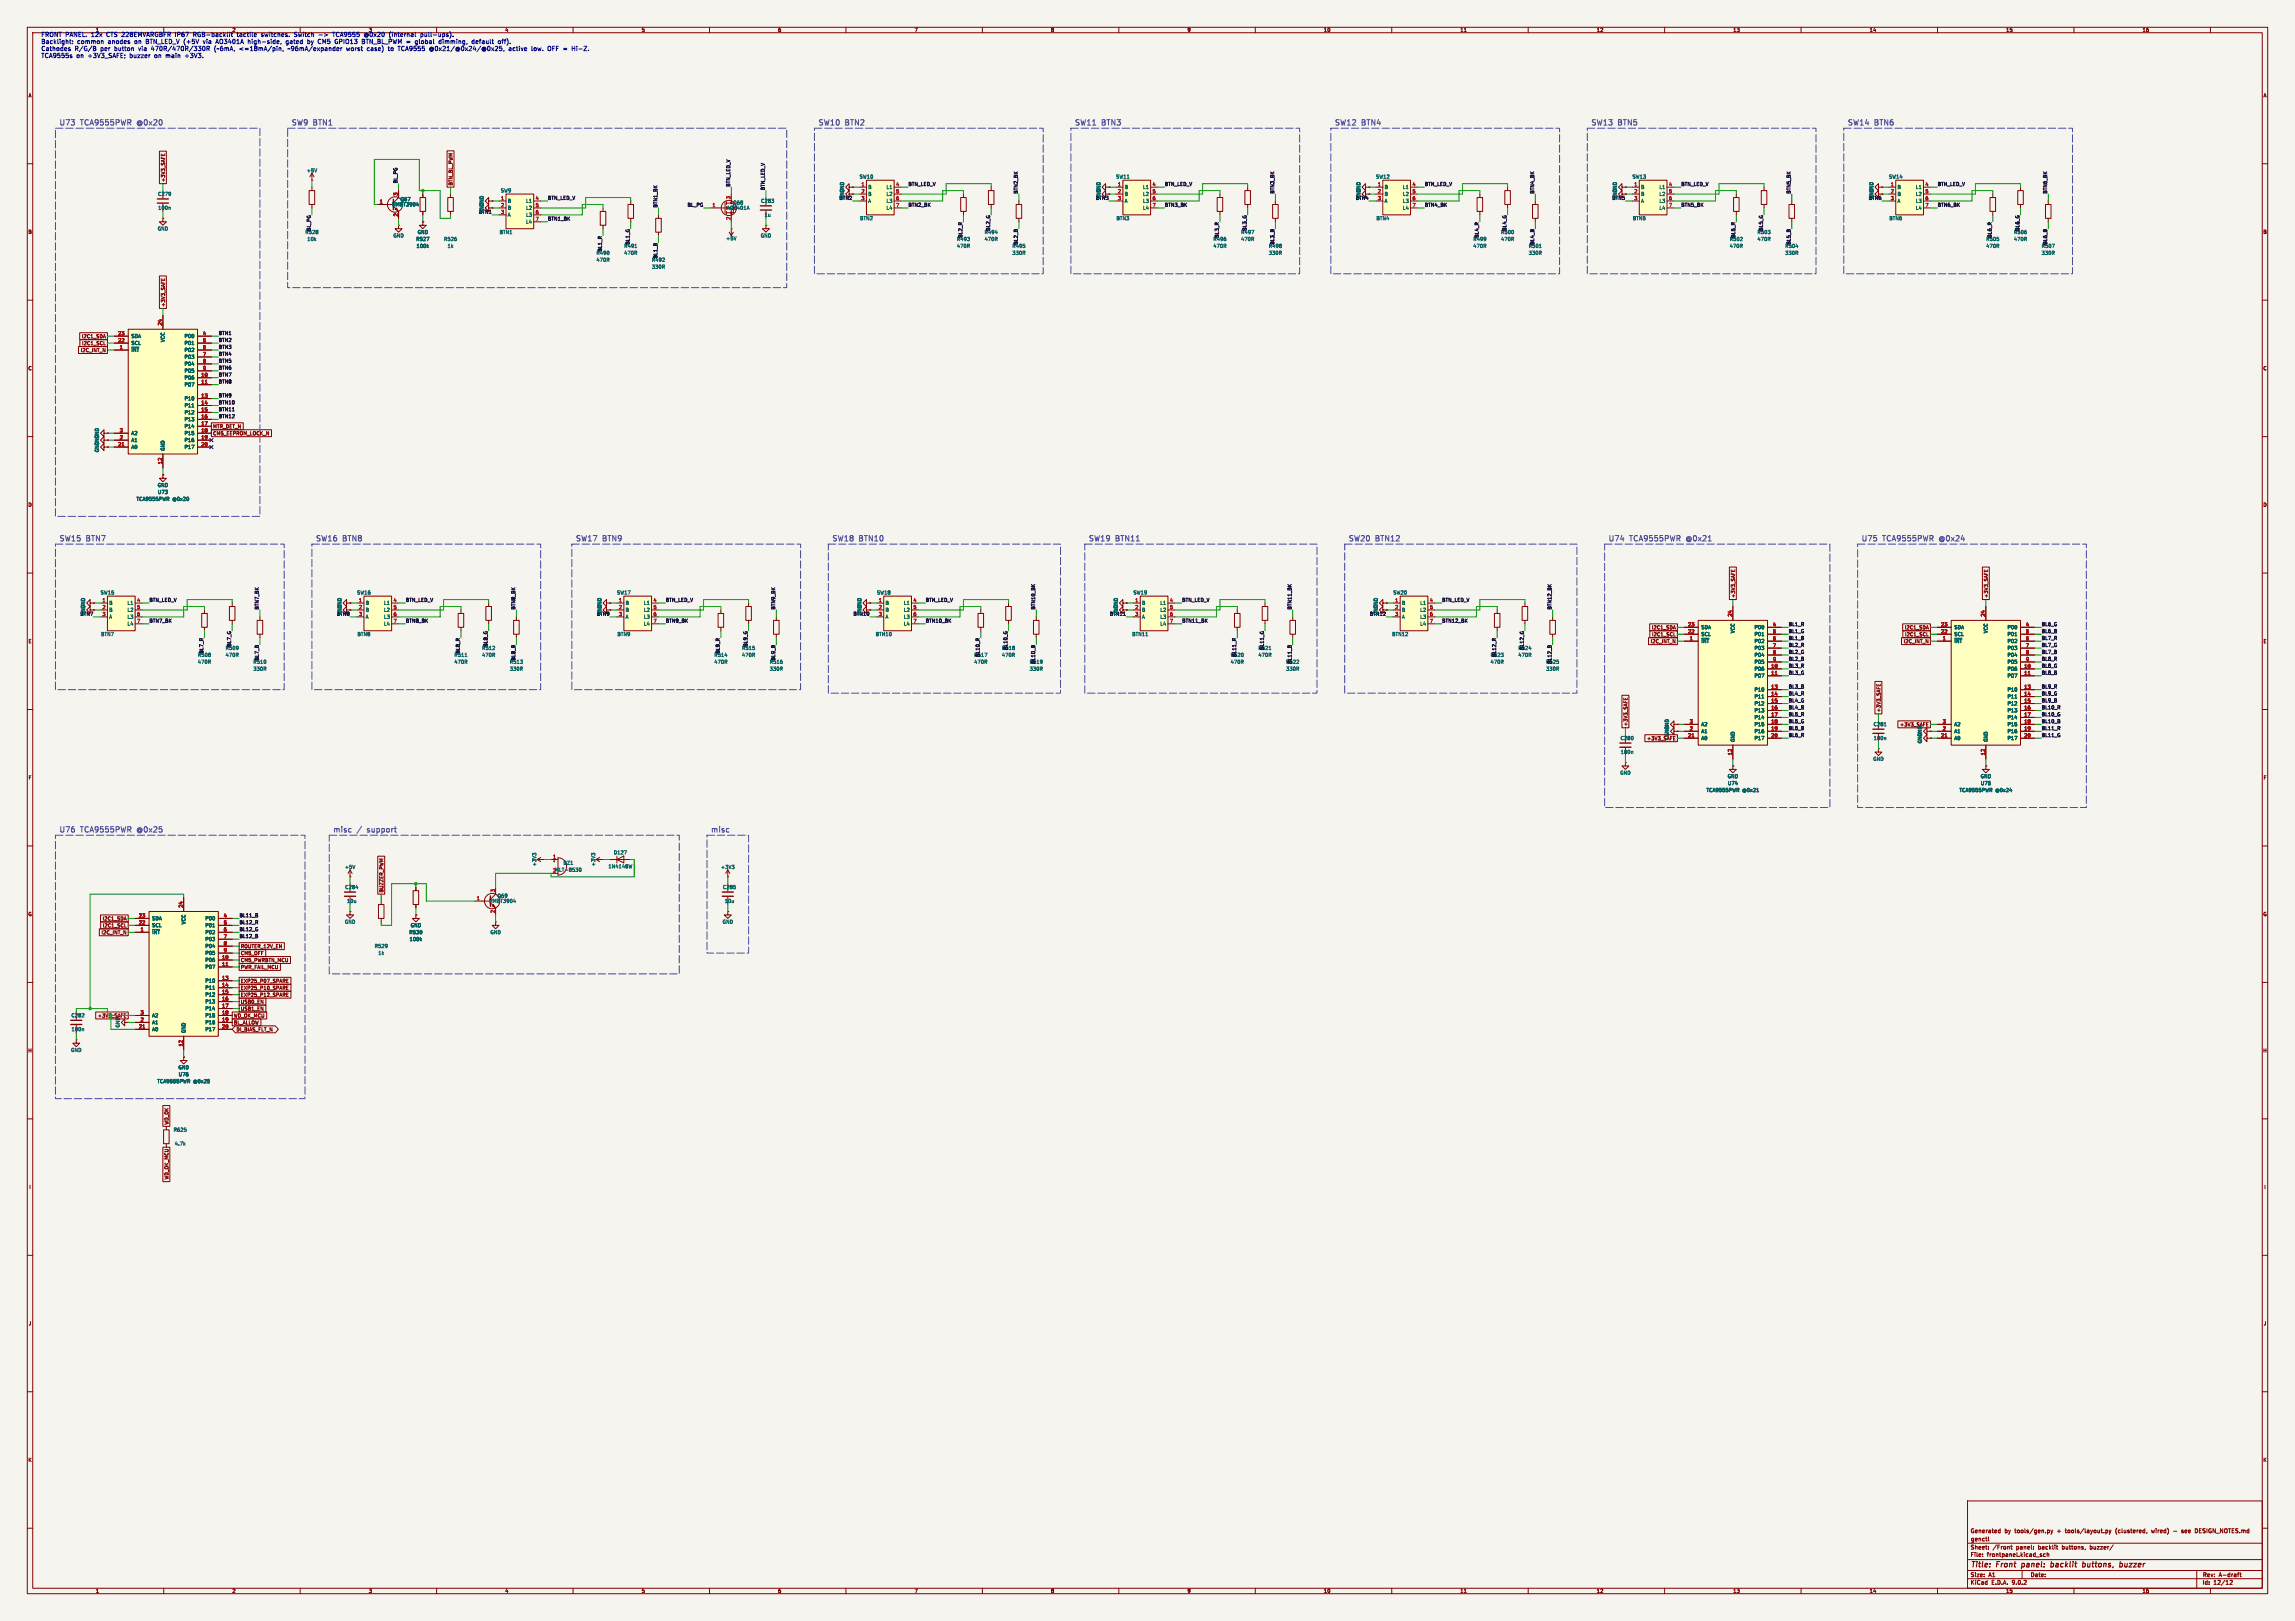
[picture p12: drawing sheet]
<svg xmlns="http://www.w3.org/2000/svg" width="841mm" height="594mm" viewBox="0 0 841 594" stroke-linecap="round" stroke-linejoin="round" font-family="sans-serif">
<defs><g id="words">
<g font-size="2.8" fill="#4848a0">
<text x="21.6" y="46.1">U73</text>
<text x="29.5" y="46.1">TCA9555PWR</text>
<text x="50.7" y="46.1">@0x20</text>
<text x="106.7" y="46.1">SW9</text>
<text x="114.8" y="46.1">BTN1</text>
<text x="299.7" y="46.1">SW10</text>
<text x="309.7" y="46.1">BTN2</text>
<text x="393.7" y="46.1">SW11</text>
<text x="403.7" y="46.1">BTN3</text>
<text x="488.9" y="46.1">SW12</text>
<text x="499" y="46.1">BTN4</text>
<text x="582.9" y="46.1">SW13</text>
<text x="593" y="46.1">BTN5</text>
<text x="676.9" y="46.1">SW14</text>
<text x="686.9" y="46.1">BTN6</text>
<text x="21.6" y="198.5">SW15</text>
<text x="31.6" y="198.5">BTN7</text>
<text x="115.6" y="198.5">SW16</text>
<text x="125.6" y="198.5">BTN8</text>
<text x="210.8" y="198.5">SW17</text>
<text x="220.8" y="198.5">BTN9</text>
<text x="304.8" y="198.5">SW18</text>
<text x="314.8" y="198.5">BTN10</text>
<text x="398.8" y="198.5">SW19</text>
<text x="408.8" y="198.5">BTN11</text>
<text x="494" y="198.5">SW20</text>
<text x="504.1" y="198.5">BTN12</text>
<text x="589.3" y="198.5">U74</text>
<text x="597.2" y="198.5">TCA9555PWR</text>
<text x="618.4" y="198.5">@0x21</text>
<text x="682" y="198.5">U75</text>
<text x="689.9" y="198.5">TCA9555PWR</text>
<text x="711.1" y="198.5">@0x24</text>
<text x="21.6" y="305.2">U76</text>
<text x="29.5" y="305.2">TCA9555PWR</text>
<text x="50.7" y="305.2">@0x25</text>
<text x="121.9" y="305.2">misc</text>
<text x="130.9" y="305.2">/</text>
<text x="135" y="305.2">support</text>
<text x="260.3" y="305.2">misc</text>
</g>
<g font-size="2.8" fill="#840000">
<text x="722" y="574.9">Title:</text>
<text x="731.7" y="574.9">Front</text>
<text x="741.7" y="574.9">panel:</text>
<text x="753.2" y="574.9">backlit</text>
<text x="765.6" y="574.9">buttons,</text>
<text x="780" y="574.9">buzzer</text>
</g>
<g font-size="2.2" fill="#0000c2">
<text x="15" y="13.8">FRONT PANEL.</text>
<text x="15" y="16.4">Backlight:</text>
<text x="28.2" y="16.4">common</text>
<text x="33.4" y="13.8">12x</text>
<text x="39.1" y="13.8">CTS 228EMVARGBFR</text>
<text x="39.6" y="16.4">anodes</text>
<text x="49.4" y="16.4">on</text>
<text x="53.6" y="16.4">BTN_LED_V (+5V</text>
<text x="64.5" y="13.8">IP67</text>
<text x="71.3" y="13.8">RGB-backlit</text>
<text x="74.9" y="16.4">via</text>
<text x="79.7" y="16.4">AO3401A</text>
<text x="87.5" y="13.8">tactile</text>
<text x="91.6" y="16.4">high-side,</text>
<text x="96.5" y="13.8">switches.</text>
<text x="105.7" y="16.4">gated</text>
<text x="108.7" y="13.8">Switch</text>
<text x="113.7" y="16.4">by</text>
<text x="117.7" y="16.4">CM5</text>
<text x="117.8" y="13.8">-&gt;</text>
<text x="123.1" y="13.8">TCA9555</text>
<text x="124" y="16.4">GPIO13</text>
<text x="134" y="16.4">BTN_BL_PWM =</text>
<text x="134.7" y="13.8">@0x20</text>
<text x="144" y="13.8">(internal</text>
<text x="153.8" y="16.4">global</text>
<text x="155.7" y="13.8">pull-ups).</text>
<text x="162.6" y="16.4">dimming,</text>
<text x="174.9" y="16.4">default</text>
<text x="184.6" y="16.4">off).</text>
<text x="15" y="19">Cathodes</text>
<text x="15" y="21.5">TCA9555s</text>
<text x="27.3" y="19">R/G/B</text>
<text x="27.9" y="21.5">on</text>
<text x="32.2" y="21.5">+3V3_SAFE;</text>
<text x="36.8" y="19">per</text>
<text x="42" y="19">button</text>
<text x="47.6" y="21.5">buzzer</text>
<text x="51" y="19">via</text>
<text x="55.8" y="19">470R/470R/330R</text>
<text x="56.8" y="21.5">on</text>
<text x="61.1" y="21.5">main</text>
<text x="68.2" y="21.5">+3V3.</text>
<text x="79" y="19">(~6mA,</text>
<text x="88.3" y="19">&lt;=18mA/pin,</text>
<text x="106.3" y="19">~96mA/expander</text>
<text x="127.9" y="19">worst</text>
<text x="135.5" y="19">case)</text>
<text x="143.4" y="19">to</text>
<text x="147.2" y="19">TCA9555</text>
<text x="158.8" y="19">@0x21/@0x24/@0x25,</text>
<text x="188" y="19">active</text>
<text x="196.5" y="19">low.</text>
<text x="202.6" y="19">OFF =</text>
<text x="211.7" y="19">Hi-Z.</text>
</g>
<g font-size="2.1" fill="#840000">
<text x="722" y="562">Generated</text>
<text x="734.5" y="562">by</text>
<text x="738.3" y="562">tools/gen.py</text>
<text x="754" y="562">+</text>
<text x="757.1" y="562">tools/layout.py</text>
<text x="775.6" y="562">(clustered,</text>
<text x="789" y="562">wired)</text>
<text x="800.3" y="562">see</text>
<text x="805.4" y="562">DESIGN_NOTES.md</text>
<text x="722" y="568">Sheet:</text>
<text x="722" y="565.2">genctl</text>
<text x="730.2" y="568">/Front</text>
<text x="738.9" y="568">panel:</text>
<text x="747" y="568">backlit</text>
<text x="755.9" y="568">buttons,</text>
<text x="766.3" y="568">buzzer/</text>
<text x="722" y="570.7">File:</text>
<text x="728.1" y="570.7">frontpanel.kicad_sch</text>
<text x="722" y="580.9">KiCad</text>
<text x="722" y="578.1">Size:</text>
<text x="728.7" y="578.1">A1</text>
<text x="729.7" y="580.9">E.D.A.</text>
<text x="737.3" y="580.9">9.0.2</text>
<text x="744" y="578.1">Date:</text>
<text x="807" y="578.3">Rev:</text>
<text x="807" y="580.9">Id:</text>
<text x="811.1" y="580.9">12/12</text>
<text x="813.4" y="578.3">A-draft</text>
</g>
<g font-size="1.8" fill="#0000c2">
<text x="35" y="11.9">1</text>
<text x="85" y="11.9">2</text>
<text x="135" y="11.9">3</text>
</g>
<g font-size="1.8" fill="#840000">
<text x="185" y="11.9">4</text>
<text x="235" y="11.9">5</text>
<text x="285" y="11.9">6</text>
<text x="335" y="11.9">7</text>
<text x="385" y="11.9">8</text>
<text x="435" y="11.9">9</text>
<text x="485" y="11.9">10</text>
<text x="535" y="11.9">11</text>
<text x="585" y="11.9">12</text>
<text x="635" y="11.9">13</text>
<text x="685" y="11.9">14</text>
<text x="735" y="11.9">15</text>
<text x="785" y="11.9">16</text>
<text x="10.3" y="35.9">A</text>
<text x="829.3" y="35.9">A</text>
<text x="60.6" y="66.8" transform="rotate(-90 60.6 66.8)">+3V3_SAFE</text>
<text x="166.1" y="68.1" transform="rotate(-90 166.1 68.1)">BTN_BL_PWM</text>
<text x="10.3" y="85.9">B</text>
<text x="829.2" y="85.9">B</text>
<text x="60.6" y="112.6" transform="rotate(-90 60.6 112.6)">+3V3_SAFE</text>
<text x="29.9" y="124.1">I2C1_SDA</text>
<text x="29.4" y="129.2">I2C_INT_N</text>
<text x="29.9" y="126.7">I2C1_SCL</text>
<text x="10.3" y="135.9">C</text>
<text x="829.2" y="135.9">C</text>
<text x="77.9" y="157.2">MTR_DET_N</text>
<text x="77.9" y="159.7">CM5_EEPROM_LOCK_N</text>
<text x="10.3" y="185.9">D</text>
<text x="829.2" y="185.9">D</text>
<text x="636" y="219.2" transform="rotate(-90 636 219.2)">+3V3_SAFE</text>
<text x="728.7" y="219.2" transform="rotate(-90 728.7 219.2)">+3V3_SAFE</text>
<text x="605.2" y="230.8">I2C1_SDA</text>
<text x="605.2" y="233.4">I2C1_SCL</text>
<text x="697.9" y="230.8">I2C1_SDA</text>
<text x="697.9" y="233.4">I2C1_SCL</text>
<text x="10.3" y="235.9">E</text>
<text x="604.7" y="235.9">I2C_INT_N</text>
<text x="697.5" y="235.9">I2C_INT_N</text>
<text x="829.3" y="235.9">E</text>
<text x="689.3" y="261.1" transform="rotate(-90 689.3 261.1)">+3V3_SAFE</text>
<text x="596.6" y="266.2" transform="rotate(-90 596.6 266.2)">+3V3_SAFE</text>
<text x="696.1" y="266.4">+3V3_SAFE</text>
<text x="603.4" y="271.5">+3V3_SAFE</text>
<text x="10.3" y="285.9">F</text>
<text x="829.3" y="285.9">F</text>
<text x="140.7" y="327.2" transform="rotate(-90 140.7 327.2)">BUZZER_PWM</text>
<text x="10.3" y="335.9">G</text>
<text x="829.2" y="335.9">G</text>
<text x="37.5" y="337.5">I2C1_SDA</text>
<text x="37.5" y="340">I2C1_SCL</text>
<text x="37.1" y="342.6">I2C_INT_N</text>
<text x="88.1" y="347.7">ROUTER_12V_EN</text>
<text x="88.1" y="352.7">CM5_PWRBTN_MCU</text>
<text x="88.1" y="350.2">CM5_OFF</text>
<text x="88.1" y="355.3">PWR_FAIL_MCU</text>
<text x="88.1" y="360.4">EXP25_P07_SPARE</text>
<text x="88.1" y="362.9">EXP25_P10_SPARE</text>
<text x="88.1" y="365.4">EXP25_P12_SPARE</text>
<text x="88.1" y="368">USB0_EN</text>
<text x="88.1" y="370.5">USB1_EN</text>
<text x="44" y="376.7" transform="rotate(-90 44 376.7)">GND</text>
<text x="85.6" y="373.1">WD_OK_MCU</text>
<text x="85.6" y="375.6">BL_ALLOW</text>
<text x="86.5" y="378.1">DI_BIAS_FLT_N</text>
<text x="10.2" y="385.9">H</text>
<text x="829.2" y="385.9">H</text>
<text x="61.9" y="412.3" transform="rotate(-90 61.9 412.3)">WD_OK</text>
<text x="10.6" y="435.9">I</text>
<text x="61.9" y="432.4" transform="rotate(-90 61.9 432.4)">WD_OK_MCU</text>
<text x="829.6" y="435.9">I</text>
<text x="10.4" y="485.9">J</text>
<text x="829.4" y="485.9">J</text>
<text x="10.3" y="535.9">K</text>
<text x="829.2" y="535.9">K</text>
<text x="35" y="583.9">1</text>
<text x="85" y="583.9">2</text>
<text x="135" y="583.9">3</text>
<text x="185" y="583.9">4</text>
<text x="235" y="583.9">5</text>
<text x="285" y="583.9">6</text>
<text x="335" y="583.9">7</text>
<text x="385" y="583.9">8</text>
<text x="435" y="583.9">9</text>
<text x="485" y="583.9">10</text>
<text x="535" y="583.9">11</text>
<text x="585" y="583.9">12</text>
<text x="635" y="583.9">13</text>
<text x="685" y="583.9">14</text>
<text x="735" y="583.9">15</text>
<text x="785" y="583.9">16</text>
</g>
<g font-size="1.8" fill="#006464">
<text x="112.3" y="63.3">+5V</text>
<text x="314.9" y="65.6">SW10</text>
<text x="408.8" y="65.6">SW11</text>
<text x="504.1" y="65.6">SW12</text>
<text x="598.1" y="65.6">SW13</text>
<text x="692" y="65.6">SW14</text>
<text x="57.8" y="72">C279</text>
<text x="183.4" y="70.7">SW9</text>
<text x="309.5" y="70.6" transform="rotate(-90 309.5 70.6)">GND</text>
<text x="318" y="69.4">B</text>
<text x="318" y="72">B</text>
<text x="324.7" y="69.4">L1</text>
<text x="324.7" y="72">L2</text>
<text x="403.5" y="70.6" transform="rotate(-90 403.5 70.6)">GND</text>
<text x="412" y="69.4">B</text>
<text x="412" y="72">B</text>
<text x="418.7" y="69.4">L1</text>
<text x="418.7" y="72">L2</text>
<text x="498.7" y="70.6" transform="rotate(-90 498.7 70.6)">GND</text>
<text x="507.2" y="69.4">B</text>
<text x="507.2" y="72">B</text>
<text x="513.9" y="69.4">L1</text>
<text x="513.9" y="72">L2</text>
<text x="592.7" y="70.6" transform="rotate(-90 592.7 70.6)">GND</text>
<text x="601.2" y="69.4">B</text>
<text x="601.2" y="72">B</text>
<text x="607.9" y="69.4">L1</text>
<text x="607.9" y="72">L2</text>
<text x="686.7" y="70.6" transform="rotate(-90 686.7 70.6)">GND</text>
<text x="695.2" y="69.4">B</text>
<text x="695.2" y="72">B</text>
<text x="701.9" y="69.4">L1</text>
<text x="701.9" y="72">L2</text>
<text x="57.8" y="77.1">100n</text>
<text x="143.5" y="75.8">MMBT3904</text>
<text x="146.6" y="73.9">Q67</text>
<text x="177.4" y="75.7" transform="rotate(-90 177.4 75.7)">GND</text>
<text x="185.9" y="74.5">B</text>
<text x="185.9" y="77.1">B</text>
<text x="192.6" y="74.5">L1</text>
<text x="192.6" y="77.1">L2</text>
<text x="266.2" y="77.1">AO3401A</text>
<text x="268.5" y="75.2">Q68</text>
<text x="278.8" y="74.5">C283</text>
<text x="309.5" y="73.2" transform="rotate(-90 309.5 73.2)">GND</text>
<text x="318" y="74.5">A</text>
<text x="324.7" y="74.5">L3</text>
<text x="324.7" y="77.1">L4</text>
<text x="401.4" y="73.3">BTN3</text>
<text x="412" y="74.5">A</text>
<text x="418.7" y="74.5">L3</text>
<text x="418.7" y="77.1">L4</text>
<text x="496.7" y="73.3">BTN4</text>
<text x="507.2" y="74.5">A</text>
<text x="513.9" y="74.5">L3</text>
<text x="513.9" y="77.1">L4</text>
<text x="592.7" y="73.2" transform="rotate(-90 592.7 73.2)">GND</text>
<text x="601.2" y="74.5">A</text>
<text x="607.9" y="74.5">L3</text>
<text x="607.9" y="77.1">L4</text>
<text x="686.7" y="73.2" transform="rotate(-90 686.7 73.2)">GND</text>
<text x="695.2" y="74.5">A</text>
<text x="701.9" y="74.5">L3</text>
<text x="701.9" y="77.1">L4</text>
<text x="177.4" y="78.2" transform="rotate(-90 177.4 78.2)">GND</text>
<text x="185.9" y="79.6">A</text>
<text x="192.6" y="79.6">L3</text>
<text x="192.6" y="82.1">L4</text>
<text x="280" y="79.6">1u</text>
<text x="315" y="80.9">BTN2</text>
<text x="409" y="80.9">BTN3</text>
<text x="504.2" y="80.9">BTN4</text>
<text x="598.2" y="80.9">BTN5</text>
<text x="692.2" y="80.9">BTN6</text>
<text x="57.7" y="84.7">GND</text>
<text x="112.5" y="88.5">10k</text>
<text x="144" y="87.2">GND</text>
<text x="152.4" y="88.5">R527</text>
<text x="152.9" y="86">GND</text>
<text x="162.5" y="88.5">R526</text>
<text x="182.9" y="86">BTN1</text>
<text x="265.9" y="88.2">+5V</text>
<text x="278.6" y="87.2">GND</text>
<text x="360.7" y="88.5">470R</text>
<text x="454.6" y="88.5">470R</text>
<text x="549.9" y="88.5">470R</text>
<text x="643.9" y="88.5">470R</text>
<text x="737.9" y="88.5">470R</text>
<text x="152.5" y="91">100k</text>
<text x="163.9" y="91">1k</text>
<text x="228.6" y="93.6">470R</text>
<text x="350.5" y="91">470R</text>
<text x="370.8" y="93.6">330R</text>
<text x="444.5" y="91">470R</text>
<text x="464.8" y="93.6">330R</text>
<text x="539.7" y="91">470R</text>
<text x="560.1" y="93.6">330R</text>
<text x="633.7" y="91">470R</text>
<text x="654" y="93.6">330R</text>
<text x="727.7" y="91">470R</text>
<text x="748" y="93.6">330R</text>
<text x="218.4" y="96.1">470R</text>
<text x="238.7" y="98.7">330R</text>
<text x="48" y="124.1">SDA</text>
<text x="60.6" y="125.5" transform="rotate(-90 60.6 125.5)">VCC</text>
<text x="67.5" y="124.1">P00</text>
<text x="48" y="126.6">SCL</text>
<text x="48" y="129.1">~{INT}</text>
<text x="67.5" y="126.6">P01</text>
<text x="67.5" y="129.1">P02</text>
<text x="67.5" y="131.7">P03</text>
<text x="67.5" y="134.2">P04</text>
<text x="67.5" y="136.8">P05</text>
<text x="67.5" y="139.3">P06</text>
<text x="67.5" y="141.8">P07</text>
<text x="67.5" y="146.9">P10</text>
<text x="67.5" y="149.5">P11</text>
<text x="67.5" y="152">P12</text>
<text x="67.5" y="154.5">P13</text>
<text x="36.4" y="160.8" transform="rotate(-90 36.4 160.8)">GND</text>
<text x="48" y="159.6">A2</text>
<text x="67.5" y="157.1">P14</text>
<text x="67.5" y="159.6">P15</text>
<text x="36.4" y="165.9" transform="rotate(-90 36.4 165.9)">GND GND</text>
<text x="48" y="162.2">A1</text>
<text x="48" y="164.7">A0</text>
<text x="60.6" y="165.4" transform="rotate(-90 60.6 165.4)">GND</text>
<text x="67.5" y="162.2">P16</text>
<text x="67.5" y="164.7">P17</text>
<text x="57.7" y="178.7">GND</text>
<text x="49.9" y="183.7">TCA9555PWR</text>
<text x="57.7" y="181.2">U73</text>
<text x="63.2" y="183.7">@0x20</text>
<text x="36.7" y="218">SW15</text>
<text x="39.9" y="221.8">B</text>
<text x="46.6" y="221.8">L1</text>
<text x="130.7" y="218">SW16</text>
<text x="133.9" y="221.8">B</text>
<text x="140.6" y="221.8">L1</text>
<text x="226" y="218">SW17</text>
<text x="229.1" y="221.8">B</text>
<text x="235.8" y="221.8">L1</text>
<text x="321.2" y="218">SW18</text>
<text x="324.4" y="221.8">B</text>
<text x="331.1" y="221.8">L1</text>
<text x="415.2" y="218">SW19</text>
<text x="418.3" y="221.8">B</text>
<text x="425" y="221.8">L1</text>
<text x="510.4" y="218">SW20</text>
<text x="513.6" y="221.8">B</text>
<text x="520.3" y="221.8">L1</text>
<text x="31.3" y="225.6" transform="rotate(-90 31.3 225.6)">GND</text>
<text x="31.3" y="223" transform="rotate(-90 31.3 223)">GND</text>
<text x="39.9" y="224.4">B</text>
<text x="39.9" y="226.9">A</text>
<text x="46.6" y="224.4">L2</text>
<text x="46.6" y="226.9">L3</text>
<text x="125.3" y="225.6" transform="rotate(-90 125.3 225.6)">GND</text>
<text x="133.9" y="224.4">B</text>
<text x="133.9" y="226.9">A</text>
<text x="140.6" y="224.4">L2</text>
<text x="140.6" y="226.9">L3</text>
<text x="220.6" y="225.6" transform="rotate(-90 220.6 225.6)">GND</text>
<text x="229.1" y="224.4">B</text>
<text x="229.1" y="226.9">A</text>
<text x="235.8" y="224.4">L2</text>
<text x="235.8" y="226.9">L3</text>
<text x="315.8" y="225.6" transform="rotate(-90 315.8 225.6)">GND</text>
<text x="315.8" y="223" transform="rotate(-90 315.8 223)">GND</text>
<text x="324.4" y="224.4">B</text>
<text x="324.4" y="226.9">A</text>
<text x="331.1" y="224.4">L2</text>
<text x="331.1" y="226.9">L3</text>
<text x="409.8" y="225.6" transform="rotate(-90 409.8 225.6)">GND</text>
<text x="409.8" y="223" transform="rotate(-90 409.8 223)">GND</text>
<text x="418.3" y="224.4">B</text>
<text x="418.3" y="226.9">A</text>
<text x="425" y="224.4">L2</text>
<text x="425" y="226.9">L3</text>
<text x="505.1" y="225.6" transform="rotate(-90 505.1 225.6)">GND</text>
<text x="505.1" y="223" transform="rotate(-90 505.1 223)">GND</text>
<text x="513.6" y="224.4">B</text>
<text x="513.6" y="226.9">A</text>
<text x="520.3" y="224.4">L2</text>
<text x="520.3" y="226.9">L3</text>
<text x="36.9" y="233.3">BTN7</text>
<text x="46.6" y="229.5">L4</text>
<text x="130.9" y="233.3">BTN8</text>
<text x="140.6" y="229.5">L4</text>
<text x="226.1" y="233.3">BTN9</text>
<text x="235.8" y="229.5">L4</text>
<text x="320.8" y="233.3">BTN10</text>
<text x="331.1" y="229.5">L4</text>
<text x="414.7" y="233.3">BTN11</text>
<text x="425" y="229.5">L4</text>
<text x="510" y="233.3">BTN12</text>
<text x="520.3" y="229.5">L4</text>
<text x="623.3" y="230.7">SDA</text>
<text x="623.3" y="233.3">SCL</text>
<text x="635.9" y="232.2" transform="rotate(-90 635.9 232.2)">VCC</text>
<text x="642.8" y="230.7">P00</text>
<text x="642.8" y="233.3">P01</text>
<text x="716" y="230.7">SDA</text>
<text x="716" y="233.3">SCL</text>
<text x="728.6" y="232.2" transform="rotate(-90 728.6 232.2)">VCC</text>
<text x="735.5" y="230.7">P00</text>
<text x="735.5" y="233.3">P01</text>
<text x="623.3" y="235.8">~{INT}</text>
<text x="642.8" y="235.8">P02</text>
<text x="642.8" y="238.4">P03</text>
<text x="716" y="235.8">~{INT}</text>
<text x="735.5" y="235.8">P02</text>
<text x="735.5" y="238.4">P03</text>
<text x="72.4" y="243.4">470R</text>
<text x="82.5" y="240.9">470R</text>
<text x="92.7" y="246">330R</text>
<text x="166.4" y="243.4">470R</text>
<text x="176.5" y="240.9">470R</text>
<text x="186.7" y="246">330R</text>
<text x="261.6" y="243.4">470R</text>
<text x="271.8" y="240.9">470R</text>
<text x="281.9" y="246">330R</text>
<text x="356.9" y="243.4">470R</text>
<text x="367" y="240.9">470R</text>
<text x="377.2" y="246">330R</text>
<text x="450.8" y="243.4">470R</text>
<text x="461" y="240.9">470R</text>
<text x="471.2" y="246">330R</text>
<text x="546.1" y="243.4">470R</text>
<text x="556.2" y="240.9">470R</text>
<text x="566.4" y="246">330R</text>
<text x="642.8" y="240.9">P04</text>
<text x="642.8" y="243.4">P05</text>
<text x="642.8" y="246">P06</text>
<text x="735.5" y="240.9">P04</text>
<text x="735.5" y="243.4">P05</text>
<text x="735.5" y="246">P06</text>
<text x="642.8" y="248.5">P07</text>
<text x="735.5" y="248.5">P07</text>
<text x="642.8" y="253.6">P10</text>
<text x="642.8" y="256.1">P11</text>
<text x="735.5" y="253.6">P10</text>
<text x="735.5" y="256.1">P11</text>
<text x="642.8" y="258.7">P12</text>
<text x="642.8" y="261.2">P13</text>
<text x="642.8" y="263.8">P14</text>
<text x="735.5" y="258.7">P12</text>
<text x="735.5" y="261.2">P13</text>
<text x="735.5" y="263.8">P14</text>
<text x="611.7" y="267.5" transform="rotate(-90 611.7 267.5)">GND</text>
<text x="623.3" y="266.3">A2</text>
<text x="623.3" y="268.8">A1</text>
<text x="642.8" y="266.3">P15</text>
<text x="642.8" y="268.8">P16</text>
<text x="686.4" y="266.3">C281</text>
<text x="716" y="266.3">A2</text>
<text x="716" y="268.8">A1</text>
<text x="735.5" y="266.3">P15</text>
<text x="735.5" y="268.8">P16</text>
<text x="593.7" y="271.4">C280</text>
<text x="611.7" y="270" transform="rotate(-90 611.7 270)">GND</text>
<text x="623.3" y="271.4">A0</text>
<text x="635.9" y="272" transform="rotate(-90 635.9 272)">GND</text>
<text x="642.8" y="271.4">P17</text>
<text x="686.5" y="271.4">100n</text>
<text x="704.4" y="272.5" transform="rotate(-90 704.4 272.5)">GND</text>
<text x="704.4" y="270" transform="rotate(-90 704.4 270)">GND</text>
<text x="716" y="271.4">A0</text>
<text x="728.6" y="272" transform="rotate(-90 728.6 272)">GND</text>
<text x="735.5" y="271.4">P17</text>
<text x="593.8" y="276.5">100n</text>
<text x="686.3" y="279">GND</text>
<text x="593.6" y="284.1">GND</text>
<text x="633" y="285.3">GND</text>
<text x="633" y="287.9">U74</text>
<text x="725.7" y="285.3">GND</text>
<text x="725.7" y="287.9">U75</text>
<text x="625.2" y="290.4">TCA9555PWR</text>
<text x="638.5" y="290.4">@0x21</text>
<text x="717.9" y="290.4">TCA9555PWR</text>
<text x="731.2" y="290.4">@0x24</text>
<text x="196.7" y="317.6" transform="rotate(-90 196.7 317.6)">+3V3</text>
<text x="206.3" y="317.1">BZ1</text>
<text x="218.3" y="317.6" transform="rotate(-90 218.3 317.6)">+3V3</text>
<text x="224.8" y="313.3">D127</text>
<text x="126.2" y="318.6">+5V</text>
<text x="202.5" y="319.8">2MLT-8530</text>
<text x="222.8" y="318.4">1N4148W</text>
<text x="264.1" y="318.6">+3V3</text>
<text x="126.4" y="326">C284</text>
<text x="182.2" y="329.2">Q69</text>
<text x="264.8" y="326">C285</text>
<text x="127" y="331.1">10u</text>
<text x="179.1" y="331.1">MMBT3904</text>
<text x="265.4" y="331.1">10u</text>
<text x="55.6" y="337.4">SDA</text>
<text x="55.6" y="340">SCL</text>
<text x="68.2" y="338.9" transform="rotate(-90 68.2 338.9)">VCC</text>
<text x="75.1" y="337.4">P00</text>
<text x="75.1" y="340">P01</text>
<text x="126.2" y="338.7">GND</text>
<text x="150.4" y="340">GND</text>
<text x="264.7" y="338.7">GND</text>
<text x="55.6" y="342.5">~{INT}</text>
<text x="75.1" y="342.5">P02</text>
<text x="75.1" y="345">P03</text>
<text x="75.1" y="347.6">P04</text>
<text x="137.1" y="347.6">R529</text>
<text x="149.8" y="342.5">R530</text>
<text x="150" y="345">100k</text>
<text x="179.6" y="342.5">GND</text>
<text x="75.1" y="350.1">P05</text>
<text x="75.1" y="352.7">P06</text>
<text x="138.5" y="350.1">1k</text>
<text x="75.1" y="355.2">P07</text>
<text x="75.1" y="360.3">P10</text>
<text x="75.1" y="362.8">P11</text>
<text x="75.1" y="365.4">P12</text>
<text x="75.1" y="367.9">P13</text>
<text x="75.1" y="370.4">P14</text>
<text x="26" y="373">C282</text>
<text x="55.6" y="373">A2</text>
<text x="55.6" y="375.5">A1</text>
<text x="75.1" y="373">P15</text>
<text x="75.1" y="375.5">P16</text>
<text x="26.1" y="378.1">100n</text>
<text x="55.6" y="378.1">A0</text>
<text x="68.2" y="378.7" transform="rotate(-90 68.2 378.7)">GND</text>
<text x="75.1" y="378.1">P17</text>
<text x="25.9" y="385.7">GND</text>
<text x="65.3" y="392">GND</text>
<text x="65.3" y="394.6">U76</text>
<text x="57.5" y="397.1">TCA9555PWR</text>
<text x="70.8" y="397.1">@0x25</text>
<text x="63.5" y="414.9">R625</text>
<text x="63.9" y="420">4.7k</text>
</g>
<g font-size="1.8" fill="#0f0f0f">
<text x="145.7" y="67.3" transform="rotate(-90 145.7 67.3)">BL_PG</text>
<text x="267.6" y="68.6" transform="rotate(-90 267.6 68.6)">BTN_LED_V</text>
<text x="280.3" y="69.8" transform="rotate(-90 280.3 69.8)">BTN_LED_V</text>
<text x="332.7" y="68.2">BTN_LED_V</text>
<text x="373" y="71.1" transform="rotate(-90 373 71.1)">BTN2_BK</text>
<text x="426.7" y="68.2">BTN_LED_V</text>
<text x="467" y="71.1" transform="rotate(-90 467 71.1)">BTN3_BK</text>
<text x="522" y="68.2">BTN_LED_V</text>
<text x="562.3" y="71.1" transform="rotate(-90 562.3 71.1)">BTN4_BK</text>
<text x="615.9" y="68.2">BTN_LED_V</text>
<text x="656.2" y="71.1" transform="rotate(-90 656.2 71.1)">BTN5_BK</text>
<text x="709.9" y="68.2">BTN_LED_V</text>
<text x="750.2" y="71.1" transform="rotate(-90 750.2 71.1)">BTN6_BK</text>
<text x="200.7" y="73.3">BTN_LED_V</text>
<text x="241" y="76.2" transform="rotate(-90 241 76.2)">BTN1_BK</text>
<text x="251.8" y="75.9">BL_PG</text>
<text x="307.4" y="73.3">BTN2</text>
<text x="332.7" y="75.9">BTN2_BK</text>
<text x="426.7" y="75.9">BTN3_BK</text>
<text x="522" y="75.9">BTN4_BK</text>
<text x="590.6" y="73.3">BTN5</text>
<text x="615.9" y="75.9">BTN5_BK</text>
<text x="684.6" y="73.3">BTN6</text>
<text x="709.9" y="75.9">BTN6_BK</text>
<text x="175.4" y="78.4">BTN1</text>
<text x="200.7" y="80.9">BTN1_BK</text>
<text x="111.7" y="86">R528</text>
<text x="114" y="84.7" transform="rotate(-90 114 84.7)">BL_PG</text>
<text x="230.8" y="89.8" transform="rotate(-90 230.8 89.8)">BL1_G</text>
<text x="350.5" y="88.5">R493</text>
<text x="352.7" y="87.2" transform="rotate(-90 352.7 87.2)">BL2_R</text>
<text x="360.7" y="86">R494</text>
<text x="362.9" y="84.7" transform="rotate(-90 362.9 84.7)">BL2_G</text>
<text x="373" y="89.8" transform="rotate(-90 373 89.8)">BL2_B</text>
<text x="444.5" y="88.5">R496</text>
<text x="446.7" y="87.2" transform="rotate(-90 446.7 87.2)">BL3_R</text>
<text x="454.6" y="86">R497</text>
<text x="456.9" y="84.7" transform="rotate(-90 456.9 84.7)">BL3_G</text>
<text x="467" y="89.8" transform="rotate(-90 467 89.8)">BL3_B</text>
<text x="539.7" y="88.5">R499</text>
<text x="541.9" y="87.2" transform="rotate(-90 541.9 87.2)">BL4_R</text>
<text x="549.9" y="86">R500</text>
<text x="552.1" y="84.7" transform="rotate(-90 552.1 84.7)">BL4_G</text>
<text x="562.3" y="89.8" transform="rotate(-90 562.3 89.8)">BL4_B</text>
<text x="633.7" y="88.5">R502</text>
<text x="635.9" y="87.2" transform="rotate(-90 635.9 87.2)">BL5_R</text>
<text x="643.9" y="86">R503</text>
<text x="646.1" y="84.7" transform="rotate(-90 646.1 84.7)">BL5_G</text>
<text x="656.2" y="89.8" transform="rotate(-90 656.2 89.8)">BL5_B</text>
<text x="727.7" y="88.5">R505</text>
<text x="729.9" y="87.2" transform="rotate(-90 729.9 87.2)">BL6_R</text>
<text x="737.9" y="86">R506</text>
<text x="740.1" y="84.7" transform="rotate(-90 740.1 84.7)">BL6_G</text>
<text x="750.2" y="89.8" transform="rotate(-90 750.2 89.8)">BL6_B</text>
<text x="218.4" y="93.6">R490</text>
<text x="220.6" y="92.3" transform="rotate(-90 220.6 92.3)">BL1_R</text>
<text x="228.6" y="91">R491</text>
<text x="241" y="94.8" transform="rotate(-90 241 94.8)">BL1_B</text>
<text x="370.8" y="91">R495</text>
<text x="464.8" y="91">R498</text>
<text x="560.1" y="91">R501</text>
<text x="654" y="91">R504</text>
<text x="748" y="91">R507</text>
<text x="238.7" y="96.1">R492</text>
<text x="80" y="125.4">BTN2</text>
<text x="80" y="122.8">BTN1</text>
<text x="80" y="127.9">BTN3</text>
<text x="80" y="130.5">BTN4</text>
<text x="80" y="133">BTN5</text>
<text x="80" y="135.5">BTN6</text>
<text x="80" y="138.1">BTN7</text>
<text x="80" y="140.6">BTN8</text>
<text x="80" y="145.7">BTN9</text>
<text x="80" y="148.2">BTN10</text>
<text x="80" y="153.3">BTN12</text>
<text x="80" y="150.8">BTN11</text>
<text x="54.6" y="220.6">BTN_LED_V</text>
<text x="148.6" y="220.6">BTN_LED_V</text>
<text x="243.8" y="220.6">BTN_LED_V</text>
<text x="339.1" y="220.6">BTN_LED_V</text>
<text x="433.1" y="220.6">BTN_LED_V</text>
<text x="528.3" y="220.6">BTN_LED_V</text>
<text x="29.3" y="225.7">BTN7</text>
<text x="94.9" y="223.5" transform="rotate(-90 94.9 223.5)">BTN7_BK</text>
<text x="123.3" y="225.7">BTN8</text>
<text x="188.9" y="223.5" transform="rotate(-90 188.9 223.5)">BTN8_BK</text>
<text x="218.5" y="225.7">BTN9</text>
<text x="284.1" y="223.5" transform="rotate(-90 284.1 223.5)">BTN9_BK</text>
<text x="312.6" y="225.7">BTN10</text>
<text x="379.4" y="223.5" transform="rotate(-90 379.4 223.5)">BTN10_BK</text>
<text x="406.6" y="225.7">BTN11</text>
<text x="473.4" y="223.5" transform="rotate(-90 473.4 223.5)">BTN11_BK</text>
<text x="501.8" y="225.7">BTN12</text>
<text x="568.6" y="223.5" transform="rotate(-90 568.6 223.5)">BTN12_BK</text>
<text x="54.6" y="228.3">BTN7_BK</text>
<text x="148.6" y="228.3">BTN8_BK</text>
<text x="243.8" y="228.3">BTN9_BK</text>
<text x="339.1" y="228.3">BTN10_BK</text>
<text x="433.1" y="228.3">BTN11_BK</text>
<text x="528.3" y="228.3">BTN12_BK</text>
<text x="655.3" y="232.1">BL1_G</text>
<text x="655.3" y="229.5">BL1_R</text>
<text x="748" y="229.5">BL6_G</text>
<text x="748" y="232.1">BL6_B</text>
<text x="74.6" y="239.6" transform="rotate(-90 74.6 239.6)">BL7_R</text>
<text x="82.5" y="238.4">R509</text>
<text x="84.7" y="237.1" transform="rotate(-90 84.7 237.1)">BL7_G</text>
<text x="168.6" y="239.6" transform="rotate(-90 168.6 239.6)">BL8_R</text>
<text x="176.5" y="238.4">R512</text>
<text x="178.7" y="237.1" transform="rotate(-90 178.7 237.1)">BL8_G</text>
<text x="263.8" y="239.6" transform="rotate(-90 263.8 239.6)">BL9_R</text>
<text x="271.8" y="238.4">R515</text>
<text x="274" y="237.1" transform="rotate(-90 274 237.1)">BL9_G</text>
<text x="367" y="238.4">R518</text>
<text x="369.2" y="238.3" transform="rotate(-90 369.2 238.3)">BL10_G</text>
<text x="461" y="238.4">R521</text>
<text x="463.2" y="238.3" transform="rotate(-90 463.2 238.3)">BL11_G</text>
<text x="556.2" y="238.4">R524</text>
<text x="558.5" y="238.3" transform="rotate(-90 558.5 238.3)">BL12_G</text>
<text x="655.3" y="239.7">BL2_G</text>
<text x="655.3" y="237.1">BL2_R</text>
<text x="655.3" y="234.6">BL1_B</text>
<text x="748" y="234.6">BL7_R</text>
<text x="748" y="239.7">BL7_B</text>
<text x="748" y="237.1">BL7_G</text>
<text x="72.4" y="240.9">R508</text>
<text x="92.7" y="243.4">R510</text>
<text x="94.9" y="242.2" transform="rotate(-90 94.9 242.2)">BL7_B</text>
<text x="166.4" y="240.9">R511</text>
<text x="186.7" y="243.4">R513</text>
<text x="188.9" y="242.2" transform="rotate(-90 188.9 242.2)">BL8_B</text>
<text x="261.6" y="240.9">R514</text>
<text x="281.9" y="243.4">R516</text>
<text x="284.1" y="242.2" transform="rotate(-90 284.1 242.2)">BL9_B</text>
<text x="356.9" y="240.9">R517</text>
<text x="359.1" y="240.8" transform="rotate(-90 359.1 240.8)">BL10_R</text>
<text x="377.2" y="243.4">R519</text>
<text x="379.4" y="243.4" transform="rotate(-90 379.4 243.4)">BL10_B</text>
<text x="450.8" y="240.9">R520</text>
<text x="453" y="240.8" transform="rotate(-90 453 240.8)">BL11_R</text>
<text x="471.2" y="243.4">R522</text>
<text x="473.4" y="243.4" transform="rotate(-90 473.4 243.4)">BL11_B</text>
<text x="546.1" y="240.9">R523</text>
<text x="548.3" y="240.8" transform="rotate(-90 548.3 240.8)">BL12_R</text>
<text x="566.4" y="243.4">R525</text>
<text x="568.6" y="243.4" transform="rotate(-90 568.6 243.4)">BL12_B</text>
<text x="655.3" y="244.8">BL3_R</text>
<text x="655.3" y="242.2">BL2_B</text>
<text x="748" y="244.8">BL8_G</text>
<text x="748" y="242.2">BL8_R</text>
<text x="655.3" y="247.3">BL3_G</text>
<text x="748" y="247.3">BL8_B</text>
<text x="655.3" y="257.5">BL4_G</text>
<text x="655.3" y="254.9">BL4_R</text>
<text x="655.3" y="252.4">BL3_B</text>
<text x="748" y="257.5">BL9_B</text>
<text x="748" y="254.9">BL9_G</text>
<text x="748" y="252.4">BL9_R</text>
<text x="655.3" y="262.5">BL5_R</text>
<text x="655.3" y="260">BL4_B</text>
<text x="748" y="262.5">BL10_G</text>
<text x="748" y="260">BL10_R</text>
<text x="655.3" y="267.6">BL5_B</text>
<text x="655.3" y="265.1">BL5_G</text>
<text x="748" y="265.1">BL10_B</text>
<text x="748" y="267.6">BL11_R</text>
<text x="655.3" y="270.2">BL6_R</text>
<text x="748" y="270.2">BL11_G</text>
<text x="87.6" y="338.7">BL12_R</text>
<text x="87.6" y="336.2">BL11_B</text>
<text x="87.6" y="341.3">BL12_G</text>
<text x="87.6" y="343.8">BL12_B</text>
</g>
<g font-size="1.8" fill="#a90000">
<text x="145.8" y="71.8" transform="rotate(-90 145.8 71.8)">3</text>
<text x="315.5" y="68.3">1</text>
<text x="315.5" y="70.9">2</text>
<text x="328.2" y="68.3">4</text>
<text x="328.2" y="70.9">5</text>
<text x="409.5" y="68.3">1</text>
<text x="409.5" y="70.9">2</text>
<text x="422.2" y="68.3">4</text>
<text x="422.2" y="70.9">5</text>
<text x="504.8" y="68.3">1</text>
<text x="504.8" y="70.9">2</text>
<text x="517.5" y="68.3">4</text>
<text x="517.5" y="70.9">5</text>
<text x="598.7" y="68.3">1</text>
<text x="598.7" y="70.9">2</text>
<text x="611.4" y="68.3">4</text>
<text x="611.4" y="70.9">5</text>
<text x="692.7" y="68.3">1</text>
<text x="692.7" y="70.9">2</text>
<text x="705.4" y="68.3">4</text>
<text x="705.4" y="70.9">5</text>
<text x="139" y="74.7">1</text>
<text x="183.4" y="73.4">1</text>
<text x="183.4" y="75.9">2</text>
<text x="196.1" y="73.4">4</text>
<text x="196.1" y="75.9">5</text>
<text x="260.9" y="75.9">1</text>
<text x="267.7" y="73.1" transform="rotate(-90 267.7 73.1)">3</text>
<text x="315.5" y="73.4">3</text>
<text x="328.2" y="73.4">6</text>
<text x="328.2" y="75.9">7</text>
<text x="409.5" y="73.4">3</text>
<text x="422.2" y="73.4">6</text>
<text x="422.2" y="75.9">7</text>
<text x="504.8" y="73.4">3</text>
<text x="517.5" y="73.4">6</text>
<text x="517.5" y="75.9">7</text>
<text x="598.7" y="73.4">3</text>
<text x="611.4" y="73.4">6</text>
<text x="611.4" y="75.9">7</text>
<text x="692.7" y="73.4">3</text>
<text x="705.4" y="73.4">6</text>
<text x="705.4" y="75.9">7</text>
<text x="145.8" y="79.4" transform="rotate(-90 145.8 79.4)">2</text>
<text x="183.4" y="78.5">3</text>
<text x="196.1" y="78.5">6</text>
<text x="196.1" y="81">7</text>
<text x="267.7" y="80.7" transform="rotate(-90 267.7 80.7)">2</text>
<text x="59.4" y="119.4" transform="rotate(-90 59.4 119.4)">24</text>
<text x="43.1" y="122.9">23</text>
<text x="43.1" y="125.5">22</text>
<text x="74.2" y="122.9">4</text>
<text x="74.2" y="125.5">5</text>
<text x="43.7" y="128">1</text>
<text x="74.2" y="128">6</text>
<text x="74.2" y="130.6">7</text>
<text x="74.2" y="133.1">8</text>
<text x="74.2" y="135.6">9</text>
<text x="73.6" y="138.2">10</text>
<text x="73.6" y="140.7">11</text>
<text x="73.6" y="145.8">13</text>
<text x="73.6" y="148.3">14</text>
<text x="73.6" y="150.9">15</text>
<text x="73.6" y="153.4">16</text>
<text x="73.6" y="156">17</text>
<text x="43.7" y="158.5">3</text>
<text x="43.7" y="161">2</text>
<text x="73.6" y="158.5">18</text>
<text x="73.6" y="161">19</text>
<text x="43.1" y="163.6">21</text>
<text x="73.6" y="163.6">20</text>
<text x="59.4" y="170.2" transform="rotate(-90 59.4 170.2)">12</text>
<text x="37.4" y="220.7">1</text>
<text x="50.1" y="220.7">4</text>
<text x="131.4" y="220.7">1</text>
<text x="144.1" y="220.7">4</text>
<text x="226.6" y="220.7">1</text>
<text x="239.3" y="220.7">4</text>
<text x="321.9" y="220.7">1</text>
<text x="334.6" y="220.7">4</text>
<text x="415.9" y="220.7">1</text>
<text x="428.6" y="220.7">4</text>
<text x="511.1" y="220.7">1</text>
<text x="523.8" y="220.7">4</text>
<text x="37.4" y="223.3">2</text>
<text x="37.4" y="225.8">3</text>
<text x="50.1" y="223.3">5</text>
<text x="50.1" y="225.8">6</text>
<text x="131.4" y="223.3">2</text>
<text x="131.4" y="225.8">3</text>
<text x="144.1" y="223.3">5</text>
<text x="144.1" y="225.8">6</text>
<text x="226.6" y="223.3">2</text>
<text x="226.6" y="225.8">3</text>
<text x="239.3" y="223.3">5</text>
<text x="239.3" y="225.8">6</text>
<text x="321.9" y="223.3">2</text>
<text x="321.9" y="225.8">3</text>
<text x="334.6" y="223.3">5</text>
<text x="334.6" y="225.8">6</text>
<text x="415.9" y="223.3">2</text>
<text x="415.9" y="225.8">3</text>
<text x="428.6" y="223.3">5</text>
<text x="428.6" y="225.8">6</text>
<text x="511.1" y="223.3">2</text>
<text x="511.1" y="225.8">3</text>
<text x="523.8" y="223.3">5</text>
<text x="523.8" y="225.8">6</text>
<text x="634.7" y="226.1" transform="rotate(-90 634.7 226.1)">24</text>
<text x="727.5" y="226.1" transform="rotate(-90 727.5 226.1)">24</text>
<text x="50.1" y="228.3">7</text>
<text x="144.1" y="228.3">7</text>
<text x="239.3" y="228.3">7</text>
<text x="334.6" y="228.3">7</text>
<text x="428.6" y="228.3">7</text>
<text x="523.8" y="228.3">7</text>
<text x="618.4" y="229.6">23</text>
<text x="618.4" y="232.2">22</text>
<text x="649.5" y="229.6">4</text>
<text x="649.5" y="232.2">5</text>
<text x="711.2" y="229.6">23</text>
<text x="711.2" y="232.2">22</text>
<text x="742.2" y="229.6">4</text>
<text x="742.2" y="232.2">5</text>
<text x="619.1" y="234.7">1</text>
<text x="649.5" y="234.7">6</text>
<text x="649.5" y="237.2">7</text>
<text x="649.5" y="239.8">8</text>
<text x="711.8" y="234.7">1</text>
<text x="742.2" y="234.7">6</text>
<text x="742.2" y="237.2">7</text>
<text x="742.2" y="239.8">8</text>
<text x="648.9" y="244.9">10</text>
<text x="649.5" y="242.3">9</text>
<text x="741.6" y="244.9">10</text>
<text x="742.2" y="242.3">9</text>
<text x="648.9" y="247.4">11</text>
<text x="741.6" y="247.4">11</text>
<text x="648.9" y="252.5">13</text>
<text x="648.9" y="255">14</text>
<text x="648.9" y="257.6">15</text>
<text x="741.6" y="252.5">13</text>
<text x="741.6" y="255">14</text>
<text x="741.6" y="257.6">15</text>
<text x="648.9" y="260.1">16</text>
<text x="648.9" y="262.6">17</text>
<text x="741.6" y="260.1">16</text>
<text x="741.6" y="262.6">17</text>
<text x="619.1" y="265.2">3</text>
<text x="619.1" y="267.7">2</text>
<text x="648.9" y="265.2">18</text>
<text x="648.9" y="267.7">19</text>
<text x="711.8" y="265.2">3</text>
<text x="711.8" y="267.7">2</text>
<text x="741.6" y="265.2">18</text>
<text x="741.6" y="267.7">19</text>
<text x="618.4" y="270.3">21</text>
<text x="648.9" y="270.3">20</text>
<text x="711.2" y="270.3">21</text>
<text x="741.6" y="270.3">20</text>
<text x="634.7" y="276.9" transform="rotate(-90 634.7 276.9)">12</text>
<text x="727.5" y="276.9" transform="rotate(-90 727.5 276.9)">12</text>
<text x="202.5" y="314.7">1</text>
<text x="174.6" y="329.9">1</text>
<text x="181.4" y="327.1" transform="rotate(-90 181.4 327.1)">3</text>
<text x="67.1" y="332.8" transform="rotate(-90 67.1 332.8)">24</text>
<text x="181.4" y="334.7" transform="rotate(-90 181.4 334.7)">2</text>
<text x="50.8" y="336.3">23</text>
<text x="50.8" y="338.8">22</text>
<text x="51.4" y="341.4">1</text>
<text x="81.8" y="336.3">4</text>
<text x="81.8" y="338.8">5</text>
<text x="81.8" y="341.4">6</text>
<text x="81.8" y="343.9">7</text>
<text x="81.8" y="346.5">8</text>
<text x="81.2" y="351.5">10</text>
<text x="81.8" y="349">9</text>
<text x="81.2" y="354.1">11</text>
<text x="81.2" y="359.2">13</text>
<text x="81.2" y="361.7">14</text>
<text x="81.2" y="364.2">15</text>
<text x="51.4" y="371.9">3</text>
<text x="81.2" y="366.8">16</text>
<text x="81.2" y="369.3">17</text>
<text x="81.2" y="371.9">18</text>
<text x="50.8" y="376.9">21</text>
<text x="51.4" y="374.4">2</text>
<text x="81.2" y="374.4">19</text>
<text x="81.2" y="376.9">20</text>
<text x="67.1" y="383.6" transform="rotate(-90 67.1 383.6)">12</text>
</g>
<text font-size="1.8" fill="#009600" x="35.7" y="373.1">+3V3_SAFE</text>
</g></defs>
<path d="M0 0h841v594h-841z" fill="#f5f4ef" stroke="#f5f4ef" stroke-width=".37"/>
<g fill="none" stroke="#840000" stroke-width=".37">
<path d="M10 10h821v574h-821zM12 12h817v570h-817zM60 10v2M110 10v2M160 10v2M210 10v2M260 10v2M310 10v2M360 10v2M410 10v2M460 10v2M510 10v2"/>
<path d="M536.6 11.6h.7M560 10v2M610 10v2M660 10v2M710 10v2M760 10v2M810 10v2M10 60h2M829 60h2M179.1 76.2v-1.3l-1.3 1.3 1.3 1.3v-1.3h1.2M180.3 76.2h.1M10 110h2"/>
<path d="M829 110h2M10 160h2M829 160h2M10 210h2M829 210h2M10 260h2M829 260h2M10 310h2M128.3 318.8l-.8 1.2M128.3 318.8l.7 1.2M128.3 318.8v2.5M201.9 315h2.6"/>
<path d="M202.8 315.6h.5M203.1 315.3v.5M204.5 314.3a3.2 3.2 0 0 1 3.1 3.2 3.2 3.2 0 0 1-3.1 3.2zM218.4 315l1.3 .7M218.4 315h2.6M219.7 314.2l-1.3 .8M221 315h.1M829 310h2M128.3 321.3h.1M151.4 326.4h2v5.1h-2zM152.4 325.1v1.3M152.4 331.5v1.2"/>
<path d="M10 360h2M829 360h2M10 410h2M829 410h2M10 460h2M829 460h2M10 510h2M829 510h2M10 560h2M721 550h108v32h-108zM829 560h2M721 578.5h108"/>
<path d="M721 575.5h108M721 571.5h108M721 565.5h108M726.5 570.2h.1M726.5 570.2v.1M726.5 569.5v.1M728.7 567.5v.2M728.7 566.8v.1M728.7 564.5l.2 .2M732.4 561.6h.6M732.4 560.8h.6M733 560.2v1.5"/>
<path d="M736.8 566.7h.6M737 566.2v1.3l.4 .2M741 575.5v3M745.2 567.5v.2M745.2 566.8v.1M747.8 569.9l.4 .3-.5 .2M747.8 569.4l.4 .1M748.9 570.2l.1 .1M749 570.3h.5M749.5 569.5h-.6v.7M750.2 569.5h.5l.1 .9M750.2 568.9v1.5"/>
<path d="M750.3 560.8l.4-.1 .3 .3-.1 .6h-.6M750.3 560.7v1.5M751.5 560.7l.4 1M751.9 561.7l-.4 .5M752.2 560.7l-.3 1M753.5 566.7h.6M753.7 566.2v1.3l.4 .2M764.2 567.6l-.2 .3M771.7 560.8l.4-.1 .3 .3-.2 .6h-.5M771.7 560.7v1.5M772.9 560.7l.3 1M773.2 561.7l-.3 .5"/>
<path d="M773.6 560.7l-.4 1M774.4 566.1l-1.3 1.9M785.8 560.7l.2 .1M786 560.2v1.5M786 561.6l-.2 .1M786.7 561.6l-.1 .3M796.5 561.1h1.2M799.5 561.6l.4 .1M799.5 561l.2 .2M799.5 560.9v.1M799.7 560.7l-.2 .2M805 575.5v6.5"/>
<path d="M805 560.3l-.5-.1v1.5l.5-.1M817.2 579.2l.5-.1 .3 .4-.9 1.1h.9M820.8 576.8h.5M821 576.3v1.3l.3 .2M60 582v2M110 582v2M160 582v2M210 582v2M260 582v2M310 582v2M360 582v2M410 582v2"/>
<path d="M460 582v2M510 582v2M536.6 583.6h.7M560 582v2M610 582v2M660 582v2M710 582v2M760 582v2M810 582v2"/>
</g>
<path d="M741 572.9l-.3 2M751.6 573h.8M751.7 572.2l-.2 2M752.4 574l-.9 .1M763.3 573l.5-.1 .4 .4-.3 .8h-.8M763.4 572.2l-.3 2M777.1 572.9l.7 .4-.1 .5-.4 .4M778.7 572.9l-.1 1.2h.7" fill="none" stroke="#840000" stroke-width=".4"/>
<path d="M130.1 317.1l-.4 1.2M209.2 316.8h.7M212.8 318.1h-.1a.62 .62 0 0 0-.5 .6 .62 .62 0 0 0 .6 .6M212.8 318.1v.1M212.8 318.2v1M212.8 319.2v.1M217.2 313.1l-.5-.4v.7M217.3 312.8l-.1 .1M217.3 312.7v.1M217.3 312.7l.7 .2M154.1 344.3l.4 .4M154.5 343.9l-.5 .5" fill="none" stroke="#006464" stroke-width=".37"/>
<path d="M185.4 71.1h10.2v12.7h-10.2z" fill="#ffffc2"/>
<g fill="none" stroke="#840000" stroke-width=".37">
<path d="M113.3 69.8h2v5.1h-2zM114.3 66h.1M114.3 63.5v2.5M114.3 68.6v1.2M114.3 74.9v1.3M114.3 63.5l-.8 1.3M114.3 63.5l.8 1.3M138.4 74.9h5.7M144.1 75.6l1.9 1.9v2.5M146 69.8v2.6l-1.9 1.9M153.9 72.4h2.1v5.1h-2.1zM154.9 71.1v1.3"/>
<path d="M154.9 77.5v1.2M164.1 72.4h2v5.1h-2zM165.1 71.1v1.3M165.1 77.5v1.2M179.1 73.7v-1.3l-1.3 1.3 1.3 1.2v-1.2h1.2M180.3 73.7h.1M182.9 73.7h2.5M182.9 76.2h2.5M182.9 78.7h2.5M185.4 71.1h10.2v12.7h-10.2zM195.6 73.7h2.5M195.6 76.2h2.5"/>
<path d="M195.6 78.7h2.5M541.3 72.4h2v5.1h-2zM542.3 71.1v1.3M542.3 77.5v1.2M551.4 69.8h2.1v5.1h-2.1zM552.4 68.6v1.2M552.4 74.9v1.3M561.6 74.9h2v5.1h-2zM562.6 73.7v1.2M146 82.5v1.3h1.3l-1.3 1.3-1.2-1.3h1.2M146 82.5h.1M154.9 81.3v1.2h1.3l-1.3 1.3-1.2-1.3h1.2"/>
<path d="M154.9 81.3h.1M195.6 81.3h2.5M562.6 80v1.3M167.9 224.8h2v5.1h-2zM168.9 223.5v1.3M168.9 229.9v1.2M196.8 315l1.3 .7M196.8 315h2.6M198.1 314.2l-1.3 .8M199.4 315h.1M266.7 318.8v2.5M266.7 318.8l-.8 1.2"/>
<path d="M266.7 318.8l.8 1.2M138.7 331.5h2v5h-2zM139.7 330.2v1.3M139.7 336.5v1.3M152.4 335.3v1.2h1.3l-1.3 1.3-1.3-1.3h1.3M152.4 335.3h.1M174 330.2h5.7M179.7 330.8l1.9 1.9v2.6M181.6 337.8v1.3h1.3l-1.3 1.3-1.3-1.3h1.3M181.6 337.8h.1M181.6 325.1v2.6l-1.9 1.9M266.7 334v1.3h1.3l-1.3 1.2-1.3-1.2h1.3"/>
<path d="M266.7 334h.1M266.7 321.3h.1M266.7 323.8v2.8M266.7 328.7v2.8M45.7 374.6v-1.2l-1.3 1.2 1.3 1.3v-1.3h1.3M47 374.6h.1M67.3 387.3v1.3h1.3l-1.3 1.3-1.3-1.3h1.3M67.3 387.3h.1"/>
<circle cx="144.8" cy="74.9" r="2.82"/>
<circle cx="180.3" cy="330.2" r="2.82"/>
</g>
<g fill="none" stroke="#006464" stroke-width=".37">
<path d="M116.1 61.8l-.4 1.3M152.6 75.1h.8M153.2 74.7v.8M156.4 86.9h.8l-.5 1.3M156.7 90.3l.3 .4M157 89.9l-.5 .5M564.1 90.7h.7M170.4 240.6h.7M195.6 313.1l-.5-.4v.7M196.3 312.7l-.7 .2M196.3 312.7l.1 .1M196.4 312.8v.1"/>
<path d="M268.2 317.1h.8l-.4 .4M268.8 317.5l.2 .3-.2 .5M188.2 330.4h.8M188.8 329.9v.9"/>
</g>
<path d="M144.1 73v3.8M179.7 328.3v3.8M264.7 326.9h4M264.7 328.4h4" fill="none" stroke="#840000" stroke-width=".51"/>
<g fill="#840000" stroke="#840000" stroke-width=".37">
<path d="M145.3 76.2l.5 1-1-.5z"/>
<path d="M180.3 332l.5-.5 .6 1z"/>
</g>
<path d="M133.3 218.4h10.2v12.7h-10.2z" fill="#ffffc2"/>
<g fill="none" stroke="#840000" stroke-width=".37">
<path d="M729.2 72.4h2.1v5.1h-2.1zM730.2 71.1v1.3M730.2 77.5v1.2M133.3 218.4h10.2v12.7h-10.2zM73.9 224.8h2v5.1h-2zM74.9 223.5v1.3M74.9 229.9v1.2M84.1 222.2h2v5.1h-2zM85.1 221v1.2M85.1 227.3v1.3M94.2 227.3h2.1v5.1h-2.1zM95.2 226.1v1.2"/>
<path d="M95.2 232.4v1.3M127 223.5v-1.3l-1.3 1.3 1.3 1.3v-1.3h1.3M127 221v-1.3l-1.3 1.3 1.3 1.2v-1.2h1.3M128.3 223.5h.1M128.3 221h.1M130.8 221h2.5M130.8 223.5h2.5M130.8 226.1h2.5M143.5 221h2.5M143.5 223.5h2.5M143.5 226.1h2.5M143.5 228.6h2.5"/>
<path d="M223.5 315h7.6M226.1 315l2.5-1.3v2.5zM226.1 313.7v2.5"/>
</g>
<path d="M124 219.4a.66 .66 0 0 1 .7-.1 .66 .66 0 0 1 .3 .7h-1.2zM123.8 220.6h1.2l-1.2 .7M228.8 311.7h.8l-.5 1.3M231.6 316.8l-.3 1.3" fill="none" stroke="#006464" stroke-width=".37"/>
<path d="M39.4 218.4h10.1v12.7h-10.1z" fill="#ffffc2"/>
<g fill="none" stroke="#840000" stroke-width=".37">
<path d="M688.3 68.6v-1.3l-1.2 1.3 1.2 1.2v-1.2h1.3M689.6 68.6h.1M739.4 69.8h2v5.1h-2zM740.4 68.6v1.2M740.4 74.9v1.3M749.6 74.9h2v5.1h-2zM750.6 73.7v1.2M750.6 80v1.3M38.1 158.7v-1.2l-1.3 1.2 1.3 1.3v-1.3h1.3M39.4 158.7h.1M38.1 161.3v-1.3l-1.3 1.3 1.3 1.3v-1.3h1.3M38.1 163.8v-1.2l-1.3 1.2 1.3 1.3v-1.3h1.3"/>
<path d="M39.4 161.3h.1M39.4 163.8h.1M39.4 218.4h10.1v12.7h-10.1zM33 221v-1.3l-1.3 1.3 1.3 1.2v-1.2h1.3M34.3 221h.1M36.8 221h2.6M36.8 223.5h2.6M36.8 226.1h2.6M49.5 221h2.6M49.5 223.5h2.6M49.5 226.1h2.6M49.5 228.6h2.6"/>
<path d="M283.5 227.3h2v5.1h-2zM284.5 226.1v1.2M284.5 232.4v1.3M317.5 223.5v-1.3l-1.3 1.3 1.3 1.3v-1.3h1.3M318.8 223.5h.1"/>
</g>
<path d="M752 89.5h.8l-.5 1.2" fill="none" stroke="#006464" stroke-width=".37"/>
<path d="M228.6 218.4h10.2v12.7h-10.2z" fill="#ffffc2"/>
<path d="M59.7 80v1.3h1.3l-1.3 1.2-1.3-1.2h1.3M59.7 80h.1M228.6 218.4h10.2v12.7h-10.2zM226.1 221h2.5M226.1 223.5h2.5M226.1 226.1h2.5M238.8 221h2.5M238.8 223.5h2.5M238.8 226.1h2.5M238.8 228.6h2.5" fill="none" stroke="#840000" stroke-width=".37"/>
<path d="M694.7 66h10.1v12.7h-10.1z" fill="#ffffc2"/>
<path d="M59.7 69.8v2.8M59.7 74.7v2.8M692.1 68.6h2.6M692.1 71.1h2.6M692.1 73.7h2.6M694.7 66h10.1v12.7h-10.1zM704.8 68.6h2.6M704.8 71.1h2.6M704.8 73.7h2.6M704.8 76.2h2.6M59.7 174v1.3h1.3l-1.3 1.2-1.3-1.2h1.3M59.7 174h.1" fill="none" stroke="#840000" stroke-width=".37"/>
<path d="M57.7 72.9h4M57.7 74.4h4" fill="none" stroke="#840000" stroke-width=".51"/>
<path d="M62.2 75.9l.2 .9" fill="none" stroke="#006464" stroke-width=".37"/>
<path d="M47 120.6h25.4v45.8h-25.4z" fill="#ffffc2"/>
<g fill="none" stroke="#840000" stroke-width=".37">
<path d="M230.1 74.9h2.1v5.1h-2.1zM231.1 73.7v1.2M241.3 78.7v1.3M231.1 80v1.3M240.3 80h2v5.1h-2zM241.3 85.1v1.3M59.7 115.6v5M41.9 123.2h5.1M41.9 125.7h5.1M41.9 128.3h5.1M47 120.6h25.4v45.8h-25.4zM72.4 123.2h5.1"/>
<path d="M72.4 125.7h5.1M72.4 128.3h5.1M72.4 130.8h5.1M72.4 133.3h5.1M72.4 135.9h5.1M72.4 138.4h5.1M41.9 158.7h5.1M72.4 158.7h5.1M72.4 141h5.1M72.4 146h5.1M72.4 148.6h5.1M72.4 151.1h5.1"/>
<path d="M72.4 153.7h5.1M72.4 156.2h5.1M41.9 161.3h5.1M41.9 163.8h5.1M59.7 166.4v5M72.4 161.3h5.1M72.4 163.8h5.1M178.1 222.2h2v5.1h-2zM179.1 221v1.2M179.1 227.3v1.3M263.1 224.8h2.1v5.1h-2.1zM264.2 223.5v1.3"/>
<path d="M264.2 229.9v1.2M128.3 334v1.3h1.2l-1.2 1.2-1.3-1.2h1.3M128.3 334h.1M128.3 323.8v2.8M128.3 328.7v2.8M27.9 370.8v2.8M27.9 375.7v2.8M27.9 381v1.3h1.3l-1.3 1.2-1.2-1.2h1.2M27.9 381h.1"/>
</g>
<path d="M75.2 140.6h.7M44.7 163.4h.7" fill="none" stroke="#a90000" stroke-width=".37"/>
<path d="M232.6 90.7h.7M70.3 126.3h.7M70.3 149.2h.7M265.6 240.2h.8M130.4 325.3h.8M30.5 376.9l.2 .9" fill="none" stroke="#006464" stroke-width=".37"/>
<path d="M126.2 326.9h4.1M126.2 328.4h4.1M25.9 373.9h4.1M25.9 375.4h4.1" fill="none" stroke="#840000" stroke-width=".51"/>
<path d="M54.6 334h25.4v45.7h-25.4z" fill="#ffffc2"/>
<g fill="none" stroke="#840000" stroke-width=".37">
<path d="M220 77.5h2v5h-2zM221 76.2v1.3M635.3 72.4h2v5.1h-2zM636.3 71.1v1.3M636.3 77.5v1.2M221 82.5v1.3M33 223.5v-1.3l-1.3 1.3 1.3 1.3v-1.3h1.3M34.3 223.5h.1M188.2 227.3h2v5.1h-2zM189.2 226.1v1.2M189.2 232.4v1.3M222.2 223.5v-1.3l-1.2 1.3 1.2 1.3v-1.3h1.3"/>
<path d="M222.2 221v-1.3l-1.2 1.3 1.2 1.2v-1.2h1.3M223.5 223.5h.1M223.5 221h.1M273.3 222.2h2v5.1h-2zM274.3 221v1.2M274.3 227.3v1.3M317.5 221v-1.3l-1.3 1.3 1.3 1.2v-1.2h1.3M318.8 221h.1M452.4 224.8h2v5.1h-2zM453.4 223.5v1.3M453.4 229.9v1.2M506.7 223.5v-1.3l-1.2 1.3 1.2 1.3v-1.3h1.3"/>
<path d="M508 223.5h.1M49.5 336.5h5.1M49.5 339.1h5.1M54.6 334h25.4v45.7h-25.4zM67.3 328.9v5.1M80 336.5h5.1M80 339.1h5.1M49.5 341.6h5.1M80 341.6h5.1M80 344.2h5.1M80 346.7h5.1M80 349.2h5.1"/>
<path d="M80 351.8h5.1M80 354.3h5.1M80 359.4h5.1M49.5 372.1h5.1M49.5 374.6h5.1M49.5 377.2h5.1M67.3 379.7v5.1M80 372.1h5.1M80 374.6h5.1M80 377.2h5.1M80 361.9h5.1M80 364.5h5.1"/>
<path d="M80 367h5.1M80 369.6h5.1"/>
</g>
<path d="M82.8 353.9h.7M52.3 376.8h.7" fill="none" stroke="#a90000" stroke-width=".37"/>
<path d="M219.1 219.5a.68 .68 0 0 1 .8-.2 .68 .68 0 0 1 .4 .7h-1.3zM219 220.6h1.3l-1.3 .7M77.9 339.7h.8M77.9 362.5h.8" fill="none" stroke="#006464" stroke-width=".37"/>
<path d="M317.5 66h10.2v12.7h-10.2z" fill="#ffffc2"/>
<g fill="none" stroke="#840000" stroke-width=".37">
<path d="M311.1 71.1v-1.3l-1.2 1.3 1.2 1.3v-1.3h1.3M312.4 71.1h.1M315 68.6h2.5M315 71.1h2.5M315 73.7h2.5M317.5 66h10.2v12.7h-10.2zM327.7 68.6h2.5M327.7 71.1h2.5M327.7 73.7h2.5M327.7 76.2h2.5M547.6 224.8h2.1v5.1h-2.1zM548.6 223.5v1.3"/>
<path d="M548.6 229.9v1.2M59.9 414h2.1v5.1h-2.1zM61 412.7v1.3M61 419.1v1.3"/>
</g>
<path d="M506.7 66h10.2v12.7h-10.2z" fill="#ffffc2"/>
<path d="M504.2 68.6h2.5M504.2 71.1h2.5M504.2 73.7h2.5M506.7 66h10.2v12.7h-10.2zM516.9 68.6h2.5M516.9 71.1h2.5M516.9 73.7h2.5M516.9 76.2h2.5M727.7 280.7v1.2h1.3l-1.3 1.3-1.3-1.3h1.3M727.7 280.7h.1" fill="none" stroke="#840000" stroke-width=".37"/>
<path d="M715 227.3h25.4v45.7h-25.4z" fill="#ffffc2"/>
<g fill="none" stroke="#840000" stroke-width=".37">
<path d="M500.4 68.6v-1.3l-1.3 1.3 1.3 1.2v-1.2h1.2M500.4 71.1v-1.3l-1.3 1.3 1.3 1.3v-1.3h1.2M501.6 68.6h.1M501.6 71.1h.1M567.9 227.3h2.1v5.1h-2.1zM569 226.1v1.2M569 232.4v1.3M709.9 229.9h5.1M709.9 232.4h5.1M709.9 234.9h5.1M715 227.3h25.4v45.7h-25.4zM727.7 222.2v5.1"/>
<path d="M740.4 229.9h5.1M740.4 232.4h5.1M740.4 234.9h5.1M740.4 237.5h5.1M740.4 240h5.1M740.4 242.6h5.1M740.4 245.1h5.1M740.4 247.6h5.1M740.4 252.7h5.1M740.4 255.3h5.1M740.4 257.8h5.1M613.4 268v-1.3l-1.3 1.3 1.3 1.2v-1.2h1.3"/>
<path d="M614.7 268h.1M709.9 265.4h5.1M709.9 268h5.1M709.9 270.5h5.1M727.7 273v5.1M740.4 265.4h5.1M740.4 268h5.1M740.4 270.5h5.1M740.4 260.3h5.1M740.4 262.9h5.1"/>
</g>
<path d="M743.2 247.2h.7M712.7 270.1h.7" fill="none" stroke="#a90000" stroke-width=".37"/>
<path d="M498.4 70.8l-1.3 .7M738.3 233h.8M738.3 255.8h.8" fill="none" stroke="#006464" stroke-width=".37"/>
<path d="M600.7 66h10.2v12.7h-10.2z" fill="#ffffc2"/>
<g fill="none" stroke="#840000" stroke-width=".37">
<path d="M280.7 72.4v2.8M280.7 77.2v2.8M362.2 69.8h2v5.1h-2zM363.2 68.6v1.2M363.2 74.9v1.3M372.4 74.9h2v5.1h-2zM373.4 73.7v1.2M598.2 68.6h2.5M598.2 71.1h2.5M598.2 73.7h2.5M600.7 66h10.2v12.7h-10.2zM610.9 68.6h2.5"/>
<path d="M610.9 71.1h2.5M610.9 73.7h2.5M610.9 76.2h2.5M373.4 80v1.3M613.4 265.4v-1.2l-1.3 1.2 1.3 1.3v-1.3h1.3M614.7 265.4h.1M688.3 264.2v2.8M688.3 269v2.8M635 280.7v1.2h1.3l-1.3 1.3-1.3-1.3h1.3M635 280.7h.1"/>
</g>
<path d="M364.7 85.2h.8M690.5 266h.7M690.9 270.2l.2 .9" fill="none" stroke="#006464" stroke-width=".37"/>
<path d="M278.6 75.4h4.1M278.6 77h4.1M686.3 267.2h4.1M686.3 268.7h4.1" fill="none" stroke="#840000" stroke-width=".51"/>
<path d="M622.3 227.3h25.4v45.7h-25.4z" fill="#ffffc2"/>
<g fill="none" stroke="#840000" stroke-width=".37">
<path d="M688.3 71.1v-1.3l-1.2 1.3 1.2 1.3v-1.3h1.3M689.6 71.1h.1M617.2 229.9h5.1M617.2 232.4h5.1M617.2 234.9h5.1M622.3 227.3h25.4v45.7h-25.4zM635 222.2v5.1M647.7 229.9h5.1M647.7 232.4h5.1M647.7 234.9h5.1M647.7 237.5h5.1M647.7 240h5.1"/>
<path d="M647.7 242.6h5.1M647.7 245.1h5.1M647.7 247.6h5.1M647.7 252.7h5.1M647.7 255.3h5.1M647.7 257.8h5.1M617.2 265.4h5.1M617.2 268h5.1M617.2 270.5h5.1M635 273v5.1M647.7 265.4h5.1M647.7 268h5.1"/>
<path d="M647.7 270.5h5.1M647.7 260.3h5.1M647.7 262.9h5.1"/>
</g>
<path d="M650.5 247.2h.7M620 270.1h.7" fill="none" stroke="#a90000" stroke-width=".37"/>
<path d="M645.6 233h.7M645.6 255.8h.7M643.7 290.1h.8" fill="none" stroke="#006464" stroke-width=".37"/>
<path d="M411.5 66h10.1v12.7h-10.1z" fill="#ffffc2"/>
<g fill="none" stroke="#840000" stroke-width=".37">
<path d="M408.9 68.6h2.6M408.9 71.1h2.6M408.9 73.7h2.6M411.5 66h10.1v12.7h-10.1zM421.6 68.6h2.6M421.6 71.1h2.6M421.6 73.7h2.6M421.6 76.2h2.6M446 72.4h2.1v5.1h-2.1zM447 71.1v1.3M447 77.5v1.2M466.3 74.9h2.1v5.1h-2.1z"/>
<path d="M467.4 73.7v1.2M467.4 80v1.3"/>
</g>
<path d="M323.8 218.4h10.2v12.7h-10.2z" fill="#ffffc2"/>
<g fill="none" stroke="#840000" stroke-width=".37">
<path d="M405.1 68.6v-1.3l-1.2 1.3 1.2 1.2v-1.2h1.3M405.1 71.1v-1.3l-1.2 1.3 1.2 1.3v-1.3h1.3M406.4 68.6h.1M406.4 71.1h.1M456.2 69.8h2v5.1h-2zM457.2 68.6v1.2M457.2 74.9v1.3M267.2 85.1l.8 1.3M268 83.8h.1M268 83.8v2.6M268.7 85.1l-.7 1.3M323.8 218.4h10.2v12.7h-10.2z"/>
<path d="M321.3 221h2.5M321.3 223.5h2.5M321.3 226.1h2.5M334 221h2.5M334 223.5h2.5M334 226.1h2.5M334 228.6h2.5M595.6 279.4v1.3h1.3l-1.3 1.2-1.2-1.2h1.2M595.6 279.4h.1"/>
</g>
<path d="M403.2 70.8l-1.3 .7M269.8 86.7l-.4 1.3M458.6 84.4h.9l-.6 1.3" fill="none" stroke="#006464" stroke-width=".37"/>
<path d="M513.1 218.4h10.1v12.7h-10.1z" fill="#ffffc2"/>
<g fill="none" stroke="#840000" stroke-width=".37">
<path d="M260.3 76.2h5.4M265.7 74.3v3.8M266.2 74.4h2.5v3.6h-2.5M266.2 76.2h1.8v5.1M266.2 73.9v1M266.2 77.5v1M268 71.1v3.3M352 72.4h2.1v5.1h-2.1zM353.1 71.1v1.3M353.1 77.5v1.2M594.4 68.6v-1.3l-1.3 1.3 1.3 1.2v-1.2h1.2M594.4 71.1v-1.3l-1.3 1.3 1.3 1.3v-1.3h1.2"/>
<path d="M595.6 68.6h.1M595.6 71.1h.1M645.4 69.8h2v5.1h-2zM646.4 68.6v1.2M646.4 74.9v1.3M655.6 74.9h2v5.1h-2zM656.6 73.7v1.2M656.6 80v1.3M513.1 218.4h10.1v12.7h-10.1zM358.4 224.8h2v5.1h-2zM359.4 223.5v1.3M359.4 229.9v1.2"/>
<path d="M368.6 222.2h2v5.1h-2zM369.6 221v1.2M369.6 227.3v1.3M378.7 227.3h2v5.1h-2zM379.7 226.1v1.2M379.7 232.4v1.3M411.5 223.5v-1.3l-1.3 1.3 1.3 1.3v-1.3h1.2M412.7 223.5h.1M506.7 221v-1.3l-1.2 1.3 1.2 1.2v-1.2h1.3M508 221h.1M510.5 221h2.6M510.5 223.5h2.6"/>
<path d="M510.5 226.1h2.6M523.2 221h2.6M523.2 223.5h2.6M523.2 226.1h2.6M523.2 228.6h2.6M557.8 222.2h2v5.1h-2zM558.8 221v1.2M558.8 227.3v1.3M595.6 269.2v2.8M595.6 274.1v2.8M706.1 270.5v-1.3l-1.3 1.3 1.3 1.3v-1.3h1.3M707.4 270.5h.1"/>
<circle cx="267.1" cy="76.2" r="2.79"/>
</g>
<path d="M593.6 272.3h4.1M593.6 273.8h4.1" fill="none" stroke="#840000" stroke-width=".51"/>
<path d="M274.1 75.5l.5 1.3M658.1 90.3h.8M360.8 239.3h.9l-.6 1.3M560.3 237.6h.8M598.2 275.3l.2 .9" fill="none" stroke="#006464" stroke-width=".37"/>
<g fill="#840000" stroke="#840000" stroke-width=".37">
<circle cx="268" cy="74.4" r=".25"/>
<circle cx="268" cy="78" r=".25"/>
</g>
<path d="M417.8 218.4h10.2v12.7h-10.2z" fill="#ffffc2"/>
<g fill="none" stroke="#840000" stroke-width=".37">
<path d="M58.4 55.4h2.6v11.9h-2.6zM59.1 56.4v.6M59.7 56.6v.4M60.4 56.4v.6M163.8 55.3h2.6v13.3h-2.6zM138.4 74.9h2.6M146 69.8v2.6M146 77.5v2.5M154.9 71.1v1.3M154.9 77.5v1.2M180.3 76.2h.1M180.3 73.7h.1"/>
<path d="M311.1 68.6v-1.3l-1.2 1.3 1.2 1.2v-1.2h1.3M312.4 68.6h.1M312.4 71.1h.1M406.4 68.6h.1M406.4 71.1h.1M501.6 68.6h.1M501.6 71.1h.1M595.6 68.6h.1M595.6 71.1h.1M689.6 68.6h.1M689.6 71.1h.1M154.9 81.3h.1"/>
<path d="M280.7 82.5v1.3h1.2l-1.2 1.3-1.3-1.3h1.3M280.7 82.5h.1M58.4 101.1h2.6v11.9h-2.6zM59.1 102.1v.6M59.7 115.6v5M59.7 102.3v.4M60.4 102.1v.6M28.8 127h10.6v2.5h-10.6zM29.2 121.9h10.2v2.6h-10.2zM29.3 124.5h10.1v2.5h-10.1zM38.1 126.4h.6M41.9 123.2h5.1"/>
<path d="M41.9 125.7h5.1M41.9 128.3h5.1M72.4 123.2h5.1M72.4 125.7h5.1M72.4 128.3h5.1M72.4 130.8h5.1M72.4 133.3h5.1M72.4 135.9h5.1M72.4 138.4h5.1M39.4 158.7h.1M41.9 158.7h5.1M72.4 158.7h5.1"/>
<path d="M72.4 141h5.1M72.4 146h5.1M72.4 148.6h5.1M72.4 151.1h5.1M72.4 153.7h5.1M72.4 156.2h5.1M77.5 154.9h11.6v2.6h-11.6zM77.5 157.5h22v2.5h-22zM39.4 163.8h.1M39.4 161.3h.1M41.9 161.3h5.1M41.9 163.8h5.1"/>
<path d="M59.7 174h.1M59.7 166.4v5M72.4 161.3h5.1M72.4 163.8h5.1M417.8 218.4h10.2v12.7h-10.2zM633.7 207.8h2.6v11.9h-2.6zM634.4 208.8v.6M635 209v.4M635.7 208.8v.6M726.4 207.8h2.6v11.9h-2.6zM727.1 208.8v.6M727.7 209v.4"/>
<path d="M728.4 208.8v.6M34.3 221h.1M34.3 223.5h.1M128.3 223.5h.1M128.3 221h.1M223.5 223.5h.1M223.5 221h.1M318.8 221h.1M318.8 223.5h.1M411.5 221v-1.3l-1.3 1.3 1.3 1.2v-1.2h1.2M412.7 221h.1M412.7 223.5h.1"/>
<path d="M415.3 221h2.5M415.3 223.5h2.5M415.3 226.1h2.5M428 221h2.5M428 223.5h2.5M428 226.1h2.5M428 228.6h2.5M462.5 222.2h2.1v5.1h-2.1zM463.5 221v1.2M463.5 227.3v1.3M472.7 227.3h2v5.1h-2zM473.7 226.1v1.2"/>
<path d="M473.7 232.4v1.3M508 221h.1M508 223.5h.1M604.1 233.7h10.6v2.5h-10.6zM604.5 228.6h10.2v2.5h-10.2zM604.6 231.1h10.1v2.6h-10.1zM613.4 233.1h.6M617.2 229.9h5.1M617.2 232.4h5.1M617.2 234.9h5.1M635 222.2v5.1M647.7 229.9h5.1"/>
<path d="M647.7 232.4h5.1M647.7 234.9h5.1M647.7 237.5h5.1M696.8 233.7h10.6v2.5h-10.6zM697.2 228.6h10.2v2.5h-10.2zM697.3 231.1h10.1v2.6h-10.1zM706.1 233.1h.6M709.9 229.9h5.1M709.9 232.4h5.1M709.9 234.9h5.1M727.7 222.2v5.1M740.4 229.9h5.1"/>
<path d="M740.4 232.4h5.1M740.4 234.9h5.1M740.4 237.5h5.1M594.4 254.8h2.5v11.9h-2.5zM595 255.8v.6M595.6 256v.4M596.3 255.8v.6M647.7 240h5.1M647.7 242.6h5.1M647.7 245.1h5.1M647.7 247.6h5.1M647.7 252.7h5.1"/>
<path d="M647.7 255.3h5.1M647.7 257.8h5.1M687.1 249.7h2.5v11.9h-2.5zM687.7 250.7v.6M688.3 250.9v.4M689 250.7v.6M740.4 240h5.1M740.4 242.6h5.1M740.4 245.1h5.1M740.4 247.6h5.1M740.4 252.7h5.1M740.4 255.3h5.1"/>
<path d="M740.4 257.8h5.1M602.8 269.2h11.9v2.6h-11.9zM613.3 270.5h.4M613.3 271.2h.6M613.3 269.9h.6M614.7 265.4h.1M614.7 268h.1M617.2 265.4h5.1M617.2 270.5h5.1M617.2 268h5.1M635 273v5.1M647.7 265.4h5.1"/>
<path d="M647.7 270.5h5.1M647.7 268h5.1M647.7 260.3h5.1M647.7 262.9h5.1M688.3 274.3v1.3h1.3l-1.3 1.3-1.2-1.3h1.2M688.3 274.3h.1M695.5 264.2h11.9v2.5h-11.9zM706 265.4h.4M706 266.1h.6M706 264.8h.6M706.1 268v-1.3l-1.3 1.3 1.3 1.2v-1.2h1.3M707.4 268h.1"/>
<path d="M707.4 270.5h.1M709.9 265.4h5.1M709.9 270.5h5.1M709.9 268h5.1M727.7 273v5.1M740.4 265.4h5.1M740.4 270.5h5.1M740.4 268h5.1M740.4 260.3h5.1M740.4 262.9h5.1M635 280.7h.1M727.7 280.7h.1"/>
<path d="M138.4 313.7h2.6v14h-2.6zM36.8 335.3h10.2v2.5h-10.2zM36.9 337.8h10.1v2.6h-10.1zM45.7 339.8h.6M49.5 336.5h5.1M49.5 339.1h5.1M67.3 328.9v5.1M80 336.5h5.1M80 339.1h5.1M152.4 335.3h.1M152.4 325.1v1.3M152.4 331.5v1.2"/>
<path d="M36.4 340.4h10.6v2.5h-10.6zM49.5 341.6h5.1M80 359.4h5.1M80 341.6h5.1M80 344.2h5.1M80 346.7h5.1M80 349.2h5.1M80 351.8h5.1M80 354.3h5.1M87.6 350.5h18.8v2.6h-18.8zM87.6 353.1h15.2v2.5h-15.2zM87.6 358.1h19v2.6h-19z"/>
<path d="M87.6 348h9.8v2.5h-9.8zM87.6 345.4h16.6v2.6h-16.6zM105 359.4h.4M105 358.8h.6M35.1 370.8h11.9v2.6h-11.9zM45.6 372.1h.4M45.6 372.8h.6M45.6 371.5h.6M49.5 372.1h5.1M49.5 374.6h5.1M49.5 377.2h5.1M67.3 379.7v5.1"/>
<path d="M80 361.9h5.1M80 364.5h5.1M80 372.1h5.1M80 374.6h5.1M80 377.2h5.1M80 367h5.1M80 369.6h5.1M85.1 370.8h12.6v2.6h-12.6zM85.1 373.4h10.5v2.5h-10.5zM86.2 375.9h14.7l1.1 1.3-1.1 1.3h-14.7l-1.1-1.3zM87.6 360.7h19v2.5h-19zM87.6 363.2h19v2.6h-19z"/>
<path d="M87.6 365.8h9.8v2.5h-9.8zM87.6 368.3h9.8v2.5h-9.8zM105 360.1h.6M105 362h.4M105 362.6h.6M105 361.3h.6M105 364.5h.4M105 365.2h.6M105 363.9h.6M67.3 387.3h.1M59.7 405.1h2.5v7.6h-2.5zM59.7 420.4h2.5v12.6h-2.5z"/>
</g>
<g fill="none" stroke="#006464" stroke-width=".37">
<path d="M152.6 75.1h.8M153.2 74.7v.8M403.2 70.8l-1.3 .7M498.4 70.8l-1.3 .7M156.4 86.9h.8l-.5 1.3M156.7 90.3l.3 .4M157 89.9l-.5 .5M70.3 126.3h.7M70.3 149.2h.7M124 219.4a.66 .66 0 0 1 .7-.1 .66 .66 0 0 1 .3 .7h-1.2zM219.1 219.5a.68 .68 0 0 1 .8-.2 .68 .68 0 0 1 .4 .7h-1.3zM123.8 220.6h1.2l-1.2 .7"/>
<path d="M219 220.6h1.3l-1.3 .7M419.9 233h.7M465 238.1h.8M645.6 233h.7M738.3 233h.8M645.6 255.8h.7M738.3 255.8h.8M643.7 290.1h.8M77.9 339.7h.8M154.1 344.3l.4 .4M154.5 343.9l-.5 .5M77.9 362.5h.8"/>
</g>
<path d="M85.1 150.6h.8M411.7 225.5h.7" fill="none" stroke="#0f0f0f" stroke-width=".37"/>
<g fill="none" stroke="#009600" stroke-width=".37">
<path d="M59.7 67.3v2.5M59.7 77.5v2.5M114.3 66v2.6M114.3 76.2v2.5M138.4 74.9h-1.2v-16.5h16.5v11.4h7.6v10.2h3.8v-1.3M146 67.3v2.5M154.9 69.8v1.3M154.9 78.7v2.6M165.1 68.6v2.5M180.3 76.2h2.6M180.3 73.7h2.6M180.3 78.7h2.6"/>
<path d="M198.1 73.7h2.6M221 76.2v-1.3h-7.6v3.8h-15.3M231.1 73.7v-1.3h-16.5v3.8h-16.5M241.3 76.2v2.5M257.8 76.2h2.5M268 68.6v2.5M280.7 69.8v2.6M312.4 73.7h2.6M312.4 71.1h2.6M312.4 68.6h2.6M330.2 76.2h2.5M330.2 68.6h2.5"/>
<path d="M353.1 71.1v-1.3h-7.7v3.9h-15.2M353.1 78.7v2.6M363.2 68.6v-1.3h-16.5v3.8h-16.5M363.2 76.2v2.5M373.4 71.1v2.6M406.4 73.7h2.5M406.4 71.1h2.5M406.4 68.6h2.5M424.2 76.2h2.5M424.2 68.6h2.5M447 71.1v-1.3h-7.6v3.9h-15.2M447 78.7v2.6"/>
<path d="M457.2 68.6v-1.3h-16.5v3.8h-16.5M457.2 76.2v2.5M467.4 71.1v2.6M501.6 73.7h2.6M501.6 71.1h2.6M501.6 68.6h2.6M519.4 76.2h2.6M519.4 68.6h2.6M542.3 71.1v-1.3h-7.6v3.9h-15.3M542.3 78.7v2.6M552.4 68.6v-1.3h-16.5v3.8h-16.5M552.4 76.2v2.5"/>
<path d="M562.6 71.1v2.6M595.6 73.7h2.6M595.6 71.1h2.6M595.6 68.6h2.6M613.4 76.2h2.5M613.4 68.6h2.5M636.3 71.1v-1.3h-7.7v3.9h-15.2M636.3 78.7v2.6M646.4 68.6v-1.3h-16.5v3.8h-16.5M646.4 76.2v2.5M656.6 71.1v2.6M689.6 73.7h2.5"/>
<path d="M689.6 71.1h2.5M689.6 68.6h2.5M707.4 76.2h2.5M707.4 68.6h2.5M730.2 71.1v-1.3h-7.6v3.9h-15.2M730.2 78.7v2.6M740.4 68.6v-1.3h-16.5v3.8h-16.5M740.4 76.2v2.5M750.6 71.1v2.6M146 80v2.5M198.1 81.3h2.6M221 83.8v2.6"/>
<path d="M231.1 81.3v2.5M241.3 86.4v2.5M268 81.3v2.5M280.7 80v2.5M373.4 81.3v2.5M467.4 81.3v2.5M562.6 81.3v2.5M656.6 81.3v2.5M750.6 81.3v2.5M59.7 113v2.6M39.4 123.2h2.5M39.4 125.7h2.5"/>
<path d="M39.4 128.3h2.5M77.5 123.2h2.5M77.5 125.7h2.5M77.5 135.9h2.5M77.5 128.3h2.5M77.5 133.3h2.5M77.5 130.8h2.5M77.5 138.4h2.5M39.4 158.7h2.5M77.5 148.6h2.5M77.5 146h2.5M77.5 141h2.5"/>
<path d="M77.5 153.7h2.5M77.5 151.1h2.5M39.4 161.3h2.5M39.4 163.8h2.5M59.7 171.4v2.6M635 219.7v2.5M727.7 219.7v2.5M34.3 226.1h2.5M34.3 223.5h2.5M34.3 221h2.5M52.1 221h2.5M52.1 228.6h2.5"/>
<path d="M74.9 223.5v-1.3h-7.6v3.9h-15.2M74.9 231.1v2.6M85.1 221v-1.3h-16.5v3.8h-16.5M85.1 228.6v2.5M95.2 223.5v2.6M95.2 233.7v2.5M128.3 226.1h2.5M128.3 223.5h2.5M128.3 221h2.5M146 221h2.6M146 228.6h2.6M168.9 223.5v-1.3h-7.6v3.9h-15.3"/>
<path d="M168.9 231.1v2.6M179.1 221v-1.3h-16.5v3.8h-16.6M179.1 228.6v2.5M189.2 223.5v2.6M189.2 233.7v2.5M223.5 226.1h2.6M223.5 223.5h2.6M223.5 221h2.6M241.3 221h2.5M241.3 228.6h2.5M264.2 223.5v-1.3h-7.7v3.9h-15.2M264.2 231.1v2.6"/>
<path d="M274.3 221v-1.3h-16.5v3.8h-16.5M274.3 228.6v2.5M284.5 223.5v2.6M284.5 233.7v2.5M318.8 226.1h2.5M318.8 223.5h2.5M318.8 221h2.5M336.5 221h2.6M336.5 228.6h2.6M359.4 223.5v-1.3h-7.6v3.9h-15.3M359.4 231.1v2.6M369.6 221v-1.3h-16.5v3.8h-16.6"/>
<path d="M369.6 228.6v2.5M379.7 223.5v2.6M379.7 233.7v2.5M412.7 226.1h2.6M412.7 223.5h2.6M412.7 221h2.6M430.5 221h2.6M430.5 228.6h2.6M453.4 223.5v-1.3h-7.6v3.9h-15.3M453.4 231.1v2.6M463.5 221v-1.3h-16.5v3.8h-16.5M463.5 228.6v2.5"/>
<path d="M473.7 223.5v2.6M473.7 233.7v2.5M508 226.1h2.5M508 223.5h2.5M508 221h2.5M525.8 221h2.5M525.8 228.6h2.5M548.6 223.5v-1.3h-7.6v3.9h-15.2M548.6 231.1v2.6M558.8 221v-1.3h-16.5v3.8h-16.5M558.8 228.6v2.5M569 223.5v2.6"/>
<path d="M569 233.7v2.5M614.7 234.9h2.5M614.7 229.9h2.5M614.7 232.4h2.5M652.8 234.9h2.5M652.8 237.5h2.5M652.8 229.9h2.5M652.8 232.4h2.5M707.4 234.9h2.5M707.4 229.9h2.5M707.4 232.4h2.5M745.5 234.9h2.5"/>
<path d="M745.5 237.5h2.5M745.5 229.9h2.5M745.5 232.4h2.5M652.8 257.8h2.5M652.8 255.3h2.5M652.8 252.7h2.5M652.8 242.6h2.5M652.8 245.1h2.5M652.8 240h2.5M652.8 247.6h2.5M745.5 257.8h2.5M745.5 255.3h2.5"/>
<path d="M745.5 252.7h2.5M745.5 242.6h2.5M745.5 245.1h2.5M745.5 240h2.5M745.5 247.6h2.5M595.6 266.7v2.5M595.6 276.9v2.5M614.7 268h2.5M614.7 270.5h2.5M614.7 265.4h2.5M635 278.1v2.6M652.8 268h2.5"/>
<path d="M652.8 270.5h2.5M652.8 265.4h2.5M652.8 260.3h2.5M652.8 262.9h2.5M688.3 261.6v2.6M688.3 271.8v2.5M707.4 268h2.5M707.4 270.5h2.5M707.4 265.4h2.5M727.7 278.1v2.6M745.5 268h2.5M745.5 270.5h2.5"/>
<path d="M745.5 265.4h2.5M745.5 260.3h2.5M745.5 262.9h2.5M199.4 315h2.5M221 315h2.5M231.1 315h1.3v6.3h-30.5v-1.3h-20.3v5.1M47 339.1h2.5M47 336.5h2.5M67.3 328.9v-1.2h-34.3v41.9M85.1 339.1h2.5M85.1 336.5h2.5M128.3 321.3v2.5"/>
<path d="M128.3 331.5v2.5M139.7 327.7v2.5M152.4 323.8v1.3M152.4 332.7v2.6M174 330.2h-17.8v-6.4h-12.7v15.3h-3.8v-1.3M181.6 335.3v2.5M266.7 321.3v2.5M266.7 331.5v2.5M47 341.6h2.5M85.1 349.2h2.5M85.1 346.7h2.5M85.1 344.2h2.5"/>
<path d="M85.1 341.6h2.5M85.1 359.4h2.5M85.1 354.3h2.5M85.1 351.8h2.5M27.9 370.8v-1.2h11.5v2.5M27.9 378.5v2.5M47 374.6h2.5M49.5 372.1h-8.9v5.1h8.9M85.1 369.6h2.5M85.1 367h2.5M85.1 364.5h2.5M85.1 361.9h2.5"/>
<path d="M67.3 384.8v2.5"/>
</g>
<path d="M76.9 160.7l1.2 1.2M76.9 163.2l1.2 1.2M78.1 160.7l-1.2 1.2M78.1 163.2l-1.2 1.2" fill="none" stroke="#000084" stroke-width=".37"/>
<g fill="none" stroke="#0000c2" stroke-width=".37">
<path d="M25.2 18l.6 .3-.6 .3M25.2 17.6h.5M25.5 14.9h.6M25.7 14.4v1.4l.4 .2M26.5 15.1l.1 .1M26.6 15.8v.2M26.6 15.2h.1M34.2 17v1.6l.9-.2v-.4l-.3-.3M34.2 17.7h.6M35 17.1l-.2 .6M37.3 14.9l.5 .3v.8M48.7 17.5l.2 1.1"/>
<path d="M74.4 17.1a.77 .77 0 0 0-.3 .9 .77 .77 0 0 0 .8 .5l.2-.5-.1-.9M75.8 17v1.6M76.2 17.8l.5 .8M76.7 17.1l-.1 .6-.8 .1M84.1 11.8v.2M84.1 12.4v1M84.9 11.8v1.4l.4 .2M101.7 14.9l.5 .1 .1 .3-.8 .2M102.2 15.9l-.5 .1M102.3 17.7l.6-.1v1M102.3 17.5v1.1M103 15.9l-.1 .3"/>
<path d="M103.8 18.5l-.2 .3M104.9 16.5h.2M105 15v.9M105.7 17.8l-.2 .2M107.9 13.3l.2 .1M108 12.4l.1 .1M108.1 12.5l.1 .1M108.2 11.8l-.2 .6M112.8 15.9l.4 .1M112.8 14.4v1.6M113.2 14.9l-.4 .1M116.7 15.8l.4 .2"/>
<path d="M116.9 12.8h1.2M117.1 14.4l-.4 .2M121.8 11.8h1M122.3 11.8v1.6M123.1 15.9l.3 .1M124 17.5l.2 .4-.8 .1M124.1 18.5l-.1 .1M124.9 17.5v1.1M125.3 17.5l-.4 .3M126.9 17.5l.4 1.1M132.7 14.4l.8 .1M132.7 15.2h.6"/>
<path d="M133.3 15.2h.2M133.5 15.9l-.8 .1M133.5 15l-.2 .2M134.3 12.5a.39 .39 0 0 0-.4 .4 .39 .39 0 0 0 .4 .4M134.6 12.2a.75 .75 0 0 0-1.1 .7 .75 .75 0 0 0 1.1 .7M134.9 17.5l-.3 .3 .3 .8M142.2 17.5h.6M142.4 17v1.3l.4 .3M143.2 11.6a1.84 1.84 0 0 0 0 2.4M146.2 17v1.6M152.5 14.9l.4 .1M152.9 15.9l-.4 .1"/>
<path d="M152.9 14.9v1.3l-.5 .3M154.2 12.4h.5l.3 .3-.2 .6h-.6M154.2 12.4v1.6M157.7 17.5l-.3 .5 .3 .6 .8 .1M158.4 17.7a.38 .38 0 0 0-.5 .1 .38 .38 0 0 0 0 .5 .38 .38 0 0 0 .5 0M161 15l-.1 .8 .7 .1M161.6 14.4v1.6M166 13.3h.1M166 13.3v.1M173.7 15l-.4-.1-.3 .3 .1 .7h.6M173.7 14.4v1.6M182.7 15l.4-.1 .3 .3-.3 .8-.5-.3z"/>
<path d="M183.9 14.9h.6M183.9 17h-.8l-.1 .7h.8l.1 .7h-.9M184.7 18.5l-.2 .3M187.2 17.6l.1 1M187.3 17.9l-.8 .3 .3 .4 .5-.1M194.9 17v1.3l.2 .3M196 17.5l-.3 .3 .3 .8M201 17h.6l.2 .5v.8l-.8 .2M209.7 17.7h.9M210.6 17v1.6M26.1 20.6l.3 .2-.3 .3M26.1 20.1l.2 .1"/>
<path d="M45.7 20.2v.1M45.8 21.1l-.1 .3"/>
</g>
<g fill="none" stroke="#4848a0" stroke-width=".37" stroke-dasharray="2.7 1">
<path d="M20.3 47h74.9v142.2h-74.9zM105.4 47h182.9v58.4h-182.9zM298.4 47h83.9v53.3h-83.9zM392.4 47h83.8v53.3h-83.8zM487.7 47h83.8v53.3h-83.8zM581.7 47h83.8v53.3h-83.8zM675.6 47h83.9v53.3h-83.9zM20.3 199.4h83.8v53.3h-83.8zM114.3 199.4h83.8v53.3h-83.8zM209.5 199.4h83.9v53.3h-83.9zM303.5 199.4h85.1v54.6h-85.1zM397.5 199.4h85.1v54.6h-85.1z"/>
<path d="M492.8 199.4h85v54.6h-85zM588 199.4h82.6v96.5h-82.6zM680.7 199.4h83.8v96.5h-83.8zM20.3 306.1h91.5v96.5h-91.5zM120.6 306.1h128.3v50.8h-128.3zM259.1 306.1h15.2v43.1h-15.2z"/>
</g>
<path d="M75.2 140.6h.7M44.7 163.4h.7M650.5 247.2h.7M743.2 247.2h.7M620 270.1h.7M712.7 270.1h.7M82.8 353.9h.7M52.3 376.8h.7" fill="none" stroke="#a90000" stroke-width=".37"/>
<g fill="#009600" stroke="#009600" stroke-width=".37">
<circle cx="154.9" cy="69.8" r=".46"/>
<circle cx="33" cy="369.6" r=".46"/>
<circle cx="152.4" cy="323.8" r=".46"/>
</g>
<use href="#words"/>
</svg>
